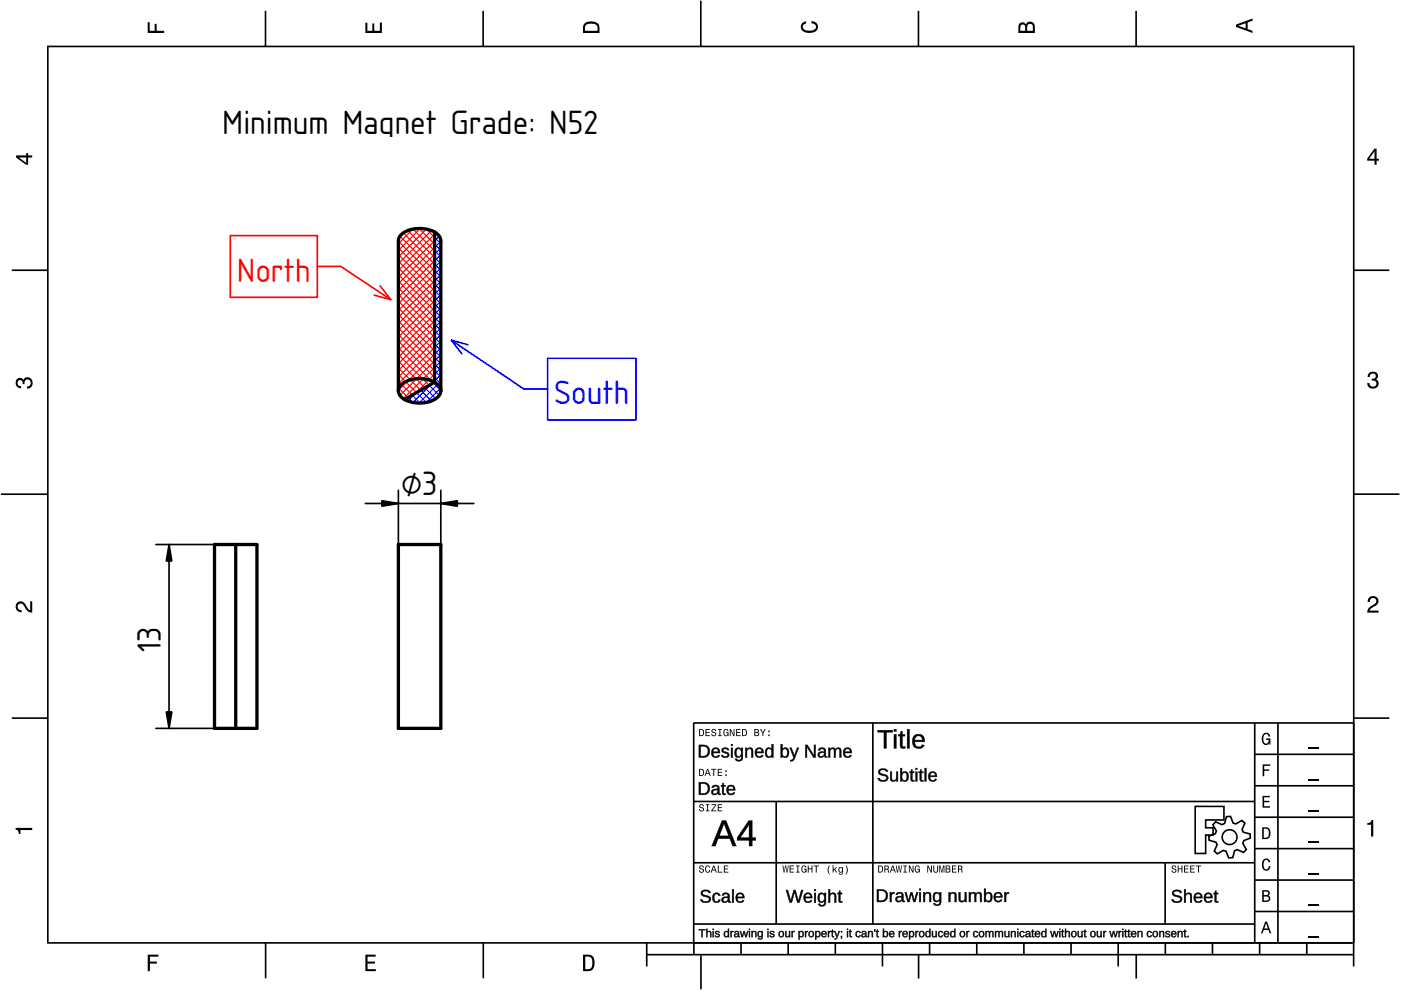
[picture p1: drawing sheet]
<svg xmlns="http://www.w3.org/2000/svg" width="297mm" height="210mm" viewBox="0 0 297 210" stroke-linecap="round" stroke-linejoin="round" font-family="sans-serif">
<defs><g id="words">
<g font-size="6.7">
<text x="47.1" y="28.5">Minimum Magnet Grade: N52</text>
<text x="85.1" y="105">⌀3</text>
<text x="34.1" y="138.3" transform="rotate(-90 34.1 138.3)">13</text>
</g>
<text font-size="6.7" fill="#f00" x="50.2" y="59.7">North</text>
<text font-size="6.7" fill="#00f" x="117.5" y="85.8">South</text>
</g></defs>
<g fill="none" stroke="#000" stroke-width=".35">
<path d="M10.1 9.9h277M10.1 9.7v190.1M56.3 2.3v7.5M102.4 2.3v7.5M148.6 .1v9.8M194.7 2.3v7.5M240.9 2.3v7.5M287 9.7v195.2M2.5 57.3h7.5M287.1 57.3h7.5M.2 104.8h10M287 104.8h9.7"/>
<path d="M2.5 152.3h7.5M147 153.3h140.1M147.1 153.3v46.7M185.1 153.2v42.8M266 159.9h21M266 153.3v46.7M270.9 153.3v46.7M287.1 152.3h7.5M147 169.9h119M164.6 169.9v26M266 179.9h21M266 173.3h21"/>
<path d="M266 166.6h21M10 199.9h277.1M56.3 199.9v7.5M102.5 199.9v7.5M137.1 199.9v5M147 195.9h119M147 182.9h119M147.1 199.9v2.5M157.1 199.9v2.5M167.1 199.9v2.5M177.1 199.9v2.5M187.1 199.9v5"/>
<path d="M197.1 199.9v2.5M207.1 199.9v2.5M217.1 199.9v2.5M227.1 199.9v2.5M237.1 199.9v5M247 182.9v13M247.1 199.9v2.5M257.1 199.9v2.5M266 193.3h21M266 186.6h21M267.1 199.9v2.5M277.1 199.9v2.5"/>
<path d="M137.1 202.4h150M148.6 202.6v7.2M194.8 202.4v5.1M240.9 202.4v5.1"/>
</g>
<g fill="#000">
<path d="M31.3 4.7h.4v1.8h1.1v-1.4h.4v1.4h1.6v.5h-3.5z" fill-rule="evenodd"/>
<path d="M77.5 4.8h.4v1.7h1v-1.5h.5v1.5h1.1v-1.7h.5v2.2h-3.5z" fill-rule="evenodd"/>
<path d="M124 4.9a2.19 2.19 0 0 0-.4 2.1h3.5v-1.2a1.42 1.42 0 0 0-1.7-1.3zM124.3 5.2a2.14 2.14 0 0 1 2.3 .3l.1 1h-2.7l.1-1z" fill-rule="evenodd"/>
<path d="M170.1 4.9l.8-.4v.5a.7 .7 0 0 0-.7 .5 .7 .7 0 0 0 .3 .8 1.69 1.69 0 0 0 2.5-.6 .9 .9 0 0 0-.9-.8v-.5a1.24 1.24 0 0 1 1.3 1.1 1.24 1.24 0 0 1-1 1.4 2.22 2.22 0 0 1-2.5-.7l-.1-.5z" fill-rule="evenodd"/>
<path d="M216.1 5l-.2 .8v1.2h3.5v-1.3a.98 .98 0 0 0-.7-1.1 .98 .98 0 0 0-1.2 .6 .84 .84 0 0 0-1.4-.2zM216.4 5.3a.54 .54 0 0 1 .7-.1 .54 .54 0 0 1 .3 .6v.7h-1.1zM217.9 5.2a.62 .62 0 0 1 .7-.1 .62 .62 0 0 1 .4 .6v.8h-1.2z" fill-rule="evenodd"/>
<path d="M262.1 5.2v.5l3.5 1.3v-.5l-1.1-.3v-1.4l1.1-.4v-.5zM262.6 5.5l1.5-.6v1.1z" fill-rule="evenodd"/>
<path d="M3.4 32.9v.5l2.1 1.5h.5v-1.5h.8v-.5h-.8v-.5h-.4v.5zM4 33.4h1.6v1.1z" fill-rule="evenodd"/>
<path d="M291.4 31.5l-1.5 2.1v.5h1.5v.8h.5v-.8h.5v-.4h-.5v-2.2zM291.4 32.1v1.6h-1.1z" fill-rule="evenodd"/>
<path d="M3.6 80.4a.86 .86 0 0 1 1.4 .1 1.06 1.06 0 0 1 1.2-.5 1.06 1.06 0 0 1 .7 1.2 1.1 1.1 0 0 1-1.2 1.2v-.5a.71 .71 0 0 0 .8-.9 .71 .71 0 0 0-1.3-.1v.6h-.4a.61 .61 0 0 0-.3-.8 .61 .61 0 0 0-.8 .2 .61 .61 0 0 0 .2 .8l.6 .2v.4a1.15 1.15 0 0 1-1.2-.6 1.15 1.15 0 0 1 .3-1.3z" fill-rule="evenodd"/>
<path d="M290.3 79.1a1.08 1.08 0 0 1 1.3-.2 1.08 1.08 0 0 1 .5 1.3l-.4 .2a1.06 1.06 0 0 1 .6 1.3 1.06 1.06 0 0 1-1.2 .7 1.1 1.1 0 0 1-1.2-1.2h.4a.71 .71 0 0 0 1 .8 .71 .71 0 0 0 .1-1.3h-.6v-.4a.61 .61 0 0 0 .8-.3 .61 .61 0 0 0-.2-.8 .61 .61 0 0 0-.8 .2l-.2 .5h-.4z" fill-rule="evenodd"/>
<path d="M3.6 127.8a1.22 1.22 0 0 1 2 .7l.4 .6 .4 .3v-1.9h.4v2.4a1.8 1.8 0 0 1-1.7-1.4 .71 .71 0 0 0-.9-.5 .71 .71 0 0 0-.5 .8 .71 .71 0 0 0 .9 .6v.4a1.18 1.18 0 0 1-1.2-.6 1.18 1.18 0 0 1 .2-1.4z" fill-rule="evenodd"/>
<path d="M290.3 126.7a1.18 1.18 0 0 1 1.9 .3 1.18 1.18 0 0 1-1 1.7l-.5 .3-.3 .5h1.9v.4h-2.4a1.8 1.8 0 0 1 1.4-1.7 .71 .71 0 0 0 .5-.9 .71 .71 0 0 0-.9-.5 .71 .71 0 0 0-.5 .8h-.4z" fill-rule="evenodd"/>
<path d="M148.2 154.6v1.5h.5a.77 .77 0 0 0 .6-.8 .77 .77 0 0 0-.6-.7zM148.4 154.8a.58 .58 0 0 1 .7 .5 .58 .58 0 0 1-.7 .6zM149.6 154.6v1.5h.9v-.2h-.7v-.5h.6v-.2h-.6v-.4h.7v-.2zM151 154.7a.53 .53 0 0 0 0 .6 .53 .53 0 0 0 .6 .2 .32 .32 0 0 1-.3 .5 .32 .32 0 0 1-.3-.4h-.2a.5 .5 0 0 0 .7 .5 .5 .5 0 0 0 .1-.8l-.4-.1a.28 .28 0 0 1-.1-.4 .28 .28 0 0 1 .4-.1 .28 .28 0 0 1 .1 .3h.2a.51 .51 0 0 0-.3-.4 .51 .51 0 0 0-.5 .1zM152.3 154.6v.2h.2v1.1h-.2v.2h.7v-.2h-.3v-1.1h.3v-.2zM153.5 154.7a.81 .81 0 0 0 .5 1.4l.3-.2 .2 .2v-.8h-.6v.1h.4l-.2 .5a.6 .6 0 0 1-.5-.6 .6 .6 0 0 1 .4-.6l.2 .3h.3l-.2-.3a.53 .53 0 0 0-.8 0zM154.7 154.6v1.5h.2v-1.3l.6 1.3h.2v-1.5h-.2v1.2l-.5-1.2zM156.1 154.6v1.5h.9v-.2h-.7v-.5h.6v-.2h-.6v-.4h.7v-.2zM157.3 154.6v1.5h.5a.77 .77 0 0 0 .6-.8 .77 .77 0 0 0-.6-.7zM157.5 154.8a.57 .57 0 0 1 .7 .5 .57 .57 0 0 1-.7 .6zM159.9 154.6v1.5h.6a.42 .42 0 0 0 .5-.3 .42 .42 0 0 0-.3-.5l.2-.2-.1-.4zM160.1 154.8h.3a.23 .23 0 0 1 .3 .2 .23 .23 0 0 1-.3 .2h-.3zM160.1 155.4h.4a.26 .26 0 0 1 .3 .2 .26 .26 0 0 1-.3 .3h-.4zM161.1 154.6l.5 .9v.6h.2v-.6l.5-.9h-.2l-.4 .7-.3-.7zM162.9 155.8v.3h.3v-.3zM162.9 154.9v.3h.3v-.3z" fill-rule="evenodd"/>
<path d="M267.8 155.7a.85 .85 0 0 1 .9-.3 .85 .85 0 0 1 .6 .8h-.3l-.1-.3a.49 .49 0 0 0-.4-.3 .49 .49 0 0 0-.5 .3 1.2 1.2 0 0 0 .4 1.8 .66 .66 0 0 0 .6-.8h-.6v-.3h.9v1.3h-.1l-.1-.3-.3 .3a.85 .85 0 0 1-1.2-.7v-1.1z" fill-rule="evenodd"/>
<path d="M3.3 175.5h3.5v.5h-2.5v.8h-.3a.77 .77 0 0 0-.7-.9z" fill-rule="evenodd"/>
<path d="M148.4 170.6a.53 .53 0 0 0 0 .6 .53 .53 0 0 0 .6 .2 .32 .32 0 0 1-.3 .5 .32 .32 0 0 1-.3-.4h-.2a.5 .5 0 0 0 .7 .6 .5 .5 0 0 0 .1-.9l-.4-.1a.28 .28 0 0 1-.1-.4 .28 .28 0 0 1 .4-.1 .28 .28 0 0 1 .1 .4h.2a.51 .51 0 0 0-.3-.5 .51 .51 0 0 0-.5 .1zM149.7 170.5v.2h.2v1.1h-.2v.2h.7v-.2h-.3v-1.1h.3v-.2zM150.8 170.5v.2h.8l-.8 1.3h1.1v-.2h-.9l.9-1.3zM152.2 170.5v1.5h.9v-.2h-.7v-.5h.6v-.1h-.6v-.5h.7v-.2z" fill-rule="evenodd"/>
<path d="M148.2 163v1.5h.5a.77 .77 0 0 0 .6-.7 .77 .77 0 0 0-.6-.8zM148.4 163.2a.58 .58 0 0 1 .7 .6 .58 .58 0 0 1-.7 .5zM149.9 163l-.5 1.5h.2l.1-.4h.6l.2 .4h.2l-.6-1.5zM150 163.2l.3 .7h-.5zM150.8 163v.2h.4v1.3h.2v-1.3h.5v-.2zM152.2 163v1.5h.9v-.2h-.7v-.5h.6v-.2h-.6v-.4h.7v-.2zM153.8 164.2v.3h.3v-.3zM153.8 163.4v.3h.3v-.3z" fill-rule="evenodd"/>
<path d="M267.7 168.7h1.5v.3h-1.2v.8h1.1v.3h-1.1v.8h1.3v.3h-1.6z" fill-rule="evenodd"/>
<path d="M267.7 162.1h1.6v.3h-1.3v.7h1.1v.3h-1.1v1.2h-.3z" fill-rule="evenodd"/>
<path d="M267.6 175.4v2.5h.8a1.37 1.37 0 0 0 .7-2.2 1.56 1.56 0 0 0-1.5-.3zM267.9 175.7a.98 .98 0 0 1 1.2 .7 .98 .98 0 0 1-.7 1.2h-.5z" fill-rule="evenodd"/>
<path d="M289.9 174.5a.77 .77 0 0 0 .9-.7h.4v3.6h-.5v-2.5h-.8z" fill-rule="evenodd"/>
<path d="M148.4 183.6a.53 .53 0 0 0 0 .6 .53 .53 0 0 0 .6 .2 .32 .32 0 0 1-.3 .5 .32 .32 0 0 1-.3-.4h-.2a.5 .5 0 0 0 .7 .6 .5 .5 0 0 0 .1-.9l-.4-.1a.28 .28 0 0 1-.1-.4 .28 .28 0 0 1 .4-.1 .28 .28 0 0 1 .1 .4h.2a.51 .51 0 0 0-.3-.5 .51 .51 0 0 0-.5 .1zM149.6 183.7l-.1 .2a.67 .67 0 0 0 .1 .9 .67 .67 0 0 0 .8 .1l.2-.4h-.2l-.2 .3a.6 .6 0 0 1-.5-.5 .6 .6 0 0 1 .5-.6l.2 .3h.2l-.2-.4a.5 .5 0 0 0-.8 .1zM151.2 183.5l-.5 1.5h.2l.1-.4h.6l.2 .4h.2l-.6-1.5zM151.3 183.7l.3 .7h-.5zM152.2 183.5v1.5h1v-.2h-.8v-1.3zM153.5 183.5v1.5h.9v-.2h-.7v-.5h.6v-.2h-.6v-.4h.7v-.2z" fill-rule="evenodd"/>
<path d="M165.9 183.5l.2 1.5h.2l.3-1.3 .2 1.3h.2l.2-1.5h-.1l-.2 1.3-.2-1.3h-.2l-.2 1.3-.2-1.3zM167.4 183.5v1.5h1v-.2h-.8v-.5h.7v-.2h-.7v-.4h.7v-.2zM168.8 183.5v.2h.3v1.1h-.3v.2h.7v-.2h-.2v-1.1h.2v-.2zM170 183.7a.82 .82 0 0 0 .6 1.3l.3-.2 .1 .2v-.8h-.5v.2h.3l-.2 .4a.6 .6 0 0 1-.5-.5 .6 .6 0 0 1 .5-.6l.2 .3h.2l-.2-.4a.53 .53 0 0 0-.8 .1zM171.3 183.5v1.5h.2v-.7h.6v.7h.2v-1.5h-.2v.6h-.6v-.6zM172.5 183.5v.2h.5v1.3h.2v-1.3h.4v-.2zM175.8 183.5a1.35 1.35 0 0 0 .2 1.9 1.84 1.84 0 0 1 0-1.9zM176.5 183.5v1.5h.2v-.4l.2-.2 .4 .6h.2l-.4-.7 .4-.5h-.2l-.6 .6v-.9zM177.9 184a.59 .59 0 0 0-.2 .7 .59 .59 0 0 0 .7 .3l.1-.2a.31 .31 0 0 1-.1 .5 .31 .31 0 0 1-.4-.2h-.2a.47 .47 0 0 0 .5 .4 .47 .47 0 0 0 .4-.5v-1.2h-.2v.2l-.3-.2zM178 184.1l.1-.1a.42 .42 0 0 1 .4 .4 .42 .42 0 0 1-.4 .5l-.1-.3zM179.3 183.5a1.85 1.85 0 0 1 0 1.9 1.22 1.22 0 0 0 0-1.9z" fill-rule="evenodd"/>
<path d="M186.2 183.5v1.5h.5a.77 .77 0 0 0 .6-.7 .77 .77 0 0 0-.6-.8zM186.4 183.7a.58 .58 0 0 1 .6 .6 .58 .58 0 0 1-.6 .5zM187.5 183.5v1.5h.2v-.6a.45 .45 0 0 1 .5 .1 .45 .45 0 0 1 .1 .5h.2l-.2-.7a.42 .42 0 0 0 .1-.5 .42 .42 0 0 0-.4-.3zM187.7 183.7h.3a.26 .26 0 0 1 .3 .2 .26 .26 0 0 1-.4 .3h-.2zM189.2 183.5l-.6 1.5h.2l.2-.4h.6l.1 .4h.2l-.5-1.5zM189.3 183.7l.2 .7h-.4zM189.9 183.5l.3 1.5h.2l.2-1.3 .2 1.3h.2l.3-1.5h-.2l-.2 1.3-.2-1.3h-.2l-.2 1.3-.2-1.3zM191.5 183.5v.2h.3v1.1h-.3v.2h.8v-.2h-.3v-1.1h.3v-.2zM192.7 183.5v1.5h.2v-1.2l.6 1.2h.2v-1.5h-.2v1.2l-.6-1.2zM194.1 183.7a.81 .81 0 0 0 .5 1.3l.3-.2 .1 .2v-.8h-.5v.2h.3l-.2 .4a.6 .6 0 0 1-.5-.5 .6 .6 0 0 1 .5-.6l.2 .3h.2l-.2-.4a.53 .53 0 0 0-.7 .1zM196.6 183.5v1.5h.2v-1.2l.6 1.2h.2v-1.5h-.2v1.2l-.6-1.2zM197.9 183.5v.9a.52 .52 0 0 0 .5 .6 .52 .52 0 0 0 .5-.6v-.9h-.2v.9a.33 .33 0 0 1-.3 .5 .33 .33 0 0 1-.3-.5v-.9zM199.2 183.5v1.5h.1v-1.4l.3 1.4h.2l.3-1.4v1.4h.1v-1.5h-.2l-.3 1.3-.3-1.3zM200.5 183.5v1.5h.6a.42 .42 0 0 0 .4-.3 .42 .42 0 0 0-.2-.5l.2-.2-.1-.4zM200.7 183.7h.3a.23 .23 0 0 1 .3 .2 .23 .23 0 0 1-.3 .2h-.3zM200.7 184.3h.3a.26 .26 0 0 1 .3 .3 .26 .26 0 0 1-.3 .2h-.3zM201.8 183.5v1.5h1v-.2h-.8v-.5h.7v-.2h-.7v-.4h.8v-.2zM203.1 183.5v1.5h.2v-.6a.45 .45 0 0 1 .5 .1 .45 .45 0 0 1 .1 .5h.2l-.2-.7a.42 .42 0 0 0 .1-.5 .42 .42 0 0 0-.4-.3zM203.3 183.7h.3a.26 .26 0 0 1 .3 .2 .26 .26 0 0 1-.4 .3h-.2z" fill-rule="evenodd"/>
<path d="M248.5 183.6a.53 .53 0 0 0 0 .6 .53 .53 0 0 0 .6 .2 .32 .32 0 0 1-.2 .5 .32 .32 0 0 1-.3-.4h-.2a.5 .5 0 0 0 .6 .6 .5 .5 0 0 0 .2-.9l-.4-.1a.28 .28 0 0 1-.1-.4 .28 .28 0 0 1 .3-.1 .28 .28 0 0 1 .2 .4h.2a.51 .51 0 0 0-.3-.5 .51 .51 0 0 0-.6 .1zM249.7 183.5v1.5h.2v-.7h.6v.7h.2v-1.5h-.2v.6h-.6v-.6zM251 183.5v1.5h1v-.2h-.8v-.5h.7v-.2h-.7v-.4h.8v-.2zM252.3 183.5v1.5h1v-.2h-.8v-.5h.7v-.2h-.7v-.4h.8v-.2zM253.5 183.5v.2h.5v1.3h.2v-1.3h.5v-.2z" fill-rule="evenodd"/>
<path d="M268.3 195.4l-1 2.5h.4l.2-.7h1l.3 .7h.3l-.9-2.5zM268.4 195.8l.4 1.1h-.7z" fill-rule="evenodd"/>
<path d="M267.6 188.7v2.5h1a.7 .7 0 0 0 .7-.5 .7 .7 0 0 0-.4-.8 .61 .61 0 0 0 .3-.8 .61 .61 0 0 0-.7-.4zM267.9 189h.6a.38 .38 0 0 1 .4 .4 .38 .38 0 0 1-.5 .4h-.5zM267.9 190.1h.6a.44 .44 0 0 1 .5 .4 .44 .44 0 0 1-.5 .4h-.6z" fill-rule="evenodd"/>
<path d="M267.8 182.3a.85 .85 0 0 1 .9-.3 .85 .85 0 0 1 .6 .8h-.3l-.1-.2a.47 .47 0 0 0-.4-.3 .47 .47 0 0 0-.4 .3 1.21 1.21 0 0 0 .4 1.7 .64 .64 0 0 0 .5-.7h.4a.89 .89 0 0 1-.8 1 .89 .89 0 0 1-1-.7v-1.1z" fill-rule="evenodd"/>
<path d="M31.3 202.4h2.3v.4h-1.8v1.1h1.5v.4h-1.5v1.6h-.5z" fill-rule="evenodd"/>
<path d="M77.5 202.4h2.1v.4h-1.7v1.1h1.6v.4h-1.6v1.2h1.8v.4h-2.2z" fill-rule="evenodd"/>
<path d="M123.6 202.4v3.5h1.2a1.42 1.42 0 0 0 1.3-1.7 1.38 1.38 0 0 0-1.3-1.8zM124.1 202.8l1 .1a1.89 1.89 0 0 1 0 2.5l-1 .1z" fill-rule="evenodd"/>
</g>
<path d="M277.3 158.6h2.2M277.3 178.6h2.2M277.3 172h2.2M277.3 165.3h2.2M277.3 198.6h2.2M277.3 192h2.2M277.3 185.3h2.2" fill="none" stroke="#000" stroke-width=".25"/>
<g fill="#000">
<path d="M148.2 157.9h.9a1.33 1.33 0 0 1 1.4 1.3 1.33 1.33 0 0 1-1.3 1.4h-1zM148.5 158.2v2.1h.6a1.04 1.04 0 0 0 1-1.1 1.04 1.04 0 0 0-1-1zM151.1 158.8a.93 .93 0 0 1 1.1-.2 .93 .93 0 0 1 .4 1.1h-1.4a.59 .59 0 0 0 .3 .7 .59 .59 0 0 0 .8-.3l.3 .1a1 1 0 0 1-1.4 .3 1 1 0 0 1-.3-1.4zM151.4 158.9l-.2 .5h1.1a.55 .55 0 0 0-.3-.6 .55 .55 0 0 0-.6 .1zM153.2 158.7a.93 .93 0 0 1 1.4 .3l-.3 .1-.3-.3a.42 .42 0 0 0-.4 0 .42 .42 0 0 0-.2 .4l.1 .1a.91 .91 0 0 1 1 1 .98 .98 0 0 1-1.6-.2h.3a.51 .51 0 0 0 .6 .4 .51 .51 0 0 0 .4-.6l-.5-.2a.59 .59 0 0 1-.6-.4 .59 .59 0 0 1 .1-.6zM155 157.8h.3v.3h-.3zM155 158.6h.3v2h-.3zM156 158.7a.73 .73 0 0 1 1.2 .2v-.3h.3v1.9a.86 .86 0 0 1-.7 .9 .86 .86 0 0 1-.9-.5h.3a.51 .51 0 0 0 .6 .2 .51 .51 0 0 0 .4-.5v-.4a.77 .77 0 0 1-1 .3 .77 .77 0 0 1-.4-.9zM156.3 158.9l-.2 .3a.73 .73 0 0 0 .6 1.2 .83 .83 0 0 0 .5-.9 .83 .83 0 0 0-.7-.7zM158 158.6h.3v.3a.69 .69 0 0 1 .8-.4 .69 .69 0 0 1 .6 .7v1.4h-.4v-1.3a.49 .49 0 0 0-.5-.5 .49 .49 0 0 0-.4 .6v1.2h-.4zM160.3 158.8a.93 .93 0 0 1 1.1-.2 .93 .93 0 0 1 .5 1.1h-1.5a.59 .59 0 0 0 .4 .7 .59 .59 0 0 0 .7-.3l.3 .1a1 1 0 0 1-1.4 .3 1 1 0 0 1-.3-1.4zM160.6 158.9l-.2 .5h1.1a.55 .55 0 0 0-.2-.6 .55 .55 0 0 0-.7 .1zM162.4 158.8a.73 .73 0 0 1 1.2 .1v-1.1h.3l.1 2.8h-.4v-.3a.78 .78 0 0 1-1 .3 .78 .78 0 0 1-.4-1zM162.8 158.9l-.2 .3a.75 .75 0 0 0 .6 1.2 .9 .9 0 0 0-.1-1.6zM165.5 157.8h.4v1.1a.78 .78 0 0 1 1-.3 .78 .78 0 0 1 .4 1 .83 .83 0 0 1-1 1l-.4-.3v.3h-.4zM166.1 158.9l-.2 .3a.74 .74 0 0 0 .6 1.2 1.04 1.04 0 0 0 .1-1.6zM167.4 158.6h.4l.6 1.6 .6-1.6h.4l-.8 2a.82 .82 0 0 1-1 .8v-.3a.57 .57 0 0 0 .7-.5zM170.8 157.9h.4l1.4 2.3v-2.3h.3v2.7h-.4l-1.4-2.3v2.3h-.3zM173.6 158.8a.88 .88 0 0 1 1.5 .4v1l.3 .2v.2h-.5l-.2-.4a.69 .69 0 0 1-.8 .5 .69 .69 0 0 1-.5-.9 .69 .69 0 0 1 .9-.4h.4a.47 .47 0 0 0-.3-.6 .47 .47 0 0 0-.6 .3h-.3zM173.9 159.7a.44 .44 0 0 0 .1 .7 .44 .44 0 0 0 .6-.3l.1-.5zM175.6 158.6h.4v.3l.1-.2a.63 .63 0 0 1 1 .2 .63 .63 0 0 1 .8-.4 .63 .63 0 0 1 .4 .7v1.4h-.3v-1.3a.45 .45 0 0 0-.5-.5 .45 .45 0 0 0-.3 .6v1.2h-.4v-1.3a.45 .45 0 0 0-.5-.5 .45 .45 0 0 0-.3 .6v1.2h-.3zM179 158.8a.93 .93 0 0 1 1.1-.2 .93 .93 0 0 1 .5 1.1h-1.5a.59 .59 0 0 0 .4 .7 .59 .59 0 0 0 .7-.3l.3 .1a1 1 0 0 1-1.4 .3 1 1 0 0 1-.3-1.4zM179.3 158.9l-.2 .5h1.1a.55 .55 0 0 0-.3-.6 .55 .55 0 0 0-.6 .1z"/>
<path d="M148.1 157.9h1a1.38 1.38 0 0 1 1.4 1.3 1.38 1.38 0 0 1-1.3 1.4h-1.1zM148.2 157.9v2.7h1a1.29 1.29 0 0 0 1.2-1.4 1.29 1.29 0 0 0-1.3-1.2zM148.5 158.2v2.1h.6a1 1 0 0 0 1-1.1 1 1 0 0 0-1-.9zM148.5 158.2a1.27 1.27 0 0 1 1.6 .7 1.09 1.09 0 0 1-1 1.5h-.6zM151.1 158.7a.95 .95 0 0 1 1.1-.1 .95 .95 0 0 1 .4 1.1h-1.4a.57 .57 0 0 0 .4 .6 .57 .57 0 0 0 .7-.3l.3 .1a1.04 1.04 0 0 1-1.4 .4 1.04 1.04 0 0 1-.3-1.4zM151.1 158.8a1.03 1.03 0 0 0-.1 1.4 1.03 1.03 0 0 0 1.3 .2l.3-.2-.3-.1a.62 .62 0 0 1-.8 .3 .62 .62 0 0 1-.3-.8l1.4 .1a.88 .88 0 0 0-.4-1 .88 .88 0 0 0-1.1 .1zM151.4 158.9l-.2 .5h1a.51 .51 0 0 0-.2-.5 .51 .51 0 0 0-.6 0zM151.4 158.9a.57 .57 0 0 1 .6-.1 .57 .57 0 0 1 .3 .6h-1.2zM153.2 158.6a.91 .91 0 0 1 1.4 .5h-.3a.46 .46 0 0 0-.5-.3 .46 .46 0 0 0-.4 .4l.2 .1a.85 .85 0 0 1 .9 1.1 1.01 1.01 0 0 1-1.6-.3l.3-.1a.54 .54 0 0 0 .5 .4 .54 .54 0 0 0 .5-.4l-.5-.3a.63 .63 0 0 1-.7-.3 .63 .63 0 0 1 .2-.8zM153.2 158.7a.59 .59 0 0 0 0 .7 .59 .59 0 0 0 .6 .3 .4 .4 0 0 1 .5 .4 .4 .4 0 0 1-.5 .3l-.4-.1-.2-.2h-.3a.91 .91 0 0 0 .9 .5 .91 .91 0 0 0 .8-.6l-.2-.3-.6-.3a.35 .35 0 0 1-.5-.2 .35 .35 0 0 1 .3-.4h.5l.2 .3 .3-.1a.91 .91 0 0 0-1.4-.3zM155 157.8h.4v.4h-.4zM155 157.8v.3h.3v-.3zM155 158.5h.4v2.1h-.4zM155 158.6v2h.3v-2zM156 158.7a.71 .71 0 0 1 1.2 .2v-.4h.4l-.1 2a.9 .9 0 0 1-.7 .9 .9 .9 0 0 1-1-.5l.4-.1a.46 .46 0 0 0 .6 .3 .46 .46 0 0 0 .3-.5l.1-.4a.78 .78 0 0 1-1.1 .4 .78 .78 0 0 1-.4-1zM156.1 158.7a1.26 1.26 0 0 0 .2 1.9l.5-.1 .4-.3a.81 .81 0 0 1-.3 1h-.4l-.3-.3h-.3a.81 .81 0 0 0 .9 .4 .81 .81 0 0 0 .6-.8l.1-1.9h-.3v.4a.71 .71 0 0 0-1.1-.3zM156.3 158.9l-.1 .5a.58 .58 0 0 0 0 .7 .58 .58 0 0 0 .6 .2 .76 .76 0 0 0 .4-.9 .76 .76 0 0 0-.8-.5zM156.3 158.9a.68 .68 0 0 1 .8 .1 .68 .68 0 0 1 .1 .8 .59 .59 0 0 1-.7 .6 .59 .59 0 0 1-.4-.8zM158 158.5h.4v.4a.7 .7 0 0 1 .8-.4 .7 .7 0 0 1 .5 .7v1.4h-.4v-1.3a.44 .44 0 0 0-.5-.5 .44 .44 0 0 0-.4 .6v1.2h-.4zM158 158.6v2h.4l-.1-1.2a.53 .53 0 0 1 .5-.7 .53 .53 0 0 1 .6 .6l-.1 1.3h.4l-.1-1.4a.69 .69 0 0 0-.5-.6 .69 .69 0 0 0-.8 .4v-.4zM160.3 158.7a.95 .95 0 0 1 1.2-.1 .95 .95 0 0 1 .4 1.1h-1.4a.57 .57 0 0 0 .3 .6 .57 .57 0 0 0 .7-.3l.4 .1a1.04 1.04 0 0 1-1.5 .4 1.04 1.04 0 0 1-.3-1.4zM160.4 158.8a1.03 1.03 0 0 0-.2 1.4 1.03 1.03 0 0 0 1.4 .2l.2-.2-.2-.1a.62 .62 0 0 1-.8 .3 .62 .62 0 0 1-.4-.8l1.4 .1a.88 .88 0 0 0-.4-1 .88 .88 0 0 0-1 .1zM160.7 158.9l-.3 .5h1.1a.51 .51 0 0 0-.3-.5 .51 .51 0 0 0-.5 0zM160.6 158.9a.57 .57 0 0 1 .7-.1 .57 .57 0 0 1 .2 .6h-1.1zM162.4 158.8a.71 .71 0 0 1 1.2 .1v-1.1h.4v2.8h-.4v-.3a.72 .72 0 0 1-.7 .4 .72 .72 0 0 1-.6-.5l-.1-.6zM162.4 158.8l-.1 .8a.77 .77 0 0 0 .4 .9 .77 .77 0 0 0 1-.3l-.1 .4h.4l-.1-2.8h-.3v1.1a.73 .73 0 0 0-1.2-.1zM162.8 158.9l-.2 .5a.6 .6 0 0 0 0 .7 .6 .6 0 0 0 .7 .2 .77 .77 0 0 0 .3-.9 .77 .77 0 0 0-.7-.5zM162.7 158.8a.67 .67 0 0 1 .9 .1 .67 .67 0 0 1 0 .9 .59 .59 0 0 1-.6 .6 .59 .59 0 0 1-.5-.8zM165.5 157.8h.4v1.1a.72 .72 0 0 1 .7-.4 .72 .72 0 0 1 .6 .5l.1 .2a.96 .96 0 0 1-.1 1.1 .96 .96 0 0 1-1.1 .3l-.2-.3v.3h-.4zM165.5 157.8v2.8h.4v-.4a.7 .7 0 0 0 .7 .4 .7 .7 0 0 0 .6-.6v-.4a.77 .77 0 0 0-.4-1 .77 .77 0 0 0-1 .3l.1-1.1zM166.1 158.9l-.1 .3a.7 .7 0 0 0 .5 1.1 1.01 1.01 0 0 0 0-1.5zM166.1 158.8a.59 .59 0 0 1 .7 .1 .59 .59 0 0 1 .2 .7 .61 .61 0 0 1-.6 .8 .61 .61 0 0 1-.6-.8zM167.4 158.5h.4l.6 1.7 .6-1.7h.4l-.8 2.1a.8 .8 0 0 1-1.1 .8l.1-.3a.53 .53 0 0 0 .6-.5zM167.4 158.6l.8 2.1a.47 .47 0 0 1-.6 .4v.3h.1a.81 .81 0 0 0 .8-.8l.9-2h-.4l-.6 1.8-.6-1.8zM170.7 157.9h.5l1.4 2.3-.1-2.3h.5v2.7h-.5l-1.4-2.3v2.3h-.4zM170.8 157.9v2.7h.3l-.1-2.4 1.5 2.4h.4v-2.7h-.3v2.3l-1.4-2.3zM173.6 158.7a.92 .92 0 0 1 1.5 .5v1l.3 .1v.3h-.5l-.2-.4a.73 .73 0 0 1-.9 .5 .73 .73 0 0 1-.4-.9 .73 .73 0 0 1 .9-.5l.4 .1a.44 .44 0 0 0-.3-.6 .44 .44 0 0 0-.6 .3h-.4zM173.7 158.8l-.2 .3h.3a.5 .5 0 0 1 .6-.4 .5 .5 0 0 1 .3 .7h-.4a.65 .65 0 0 0-.8 .5 .65 .65 0 0 0 .5 .8 .65 .65 0 0 0 .7-.5l.2 .3 .5 .1v-.2h-.2l-.2-.2v-1a.8 .8 0 0 0-.5-.6 .8 .8 0 0 0-.8 .2zM173.9 159.8a.4 .4 0 0 0 .2 .6 .4 .4 0 0 0 .5-.3l.1-.5zM173.8 159.7l1-.1a.59 .59 0 0 1-.3 .7 .59 .59 0 0 1-.8-.3zM175.6 158.5h.4v.4v-.2a.67 .67 0 0 1 1.2 .2h-.1a.65 .65 0 0 1 .8-.4 .65 .65 0 0 1 .5 .7v1.4h-.4v-1.3a.4 .4 0 0 0-.5-.5 .4 .4 0 0 0-.3 .6v1.2h-.4v-1.3a.4 .4 0 0 0-.5-.5 .4 .4 0 0 0-.3 .6v1.2h-.4zM175.6 158.6l.1 2h.3l-.1-1.2a.49 .49 0 0 1 .4-.7 .49 .49 0 0 1 .6 .6l-.1 1.3h.4l-.1-1.2a.49 .49 0 0 1 .4-.7 .49 .49 0 0 1 .6 .6l-.1 1.3h.3v-1.4a.63 .63 0 0 0-.5-.6 .63 .63 0 0 0-.7 .4 .65 .65 0 0 0-.6-.4 .65 .65 0 0 0-.6 .4l.1-.4zM179 158.7a.95 .95 0 0 1 1.2-.1 .95 .95 0 0 1 .4 1.1h-1.4a.57 .57 0 0 0 .3 .6 .57 .57 0 0 0 .7-.3l.4 .1a1.04 1.04 0 0 1-1.5 .4 1.04 1.04 0 0 1-.3-1.4zM179.1 158.8a1.03 1.03 0 0 0-.2 1.4 1.03 1.03 0 0 0 1.4 .2l.2-.2-.2-.1a.62 .62 0 0 1-.8 .3 .62 .62 0 0 1-.4-.8l1.4 .1a.88 .88 0 0 0-.4-1 .88 .88 0 0 0-1 .1zM179.4 158.9l-.3 .5h1.1a.51 .51 0 0 0-.3-.5 .51 .51 0 0 0-.5 0zM179.3 158.9a.57 .57 0 0 1 .7-.1 .57 .57 0 0 1 .2 .6h-1.1z"/>
<path d="M186.1 154.8h3.2v.4h-1.4v3.5h-.5v-3.5h-1.3zM189.5 154.6h.5v.5h-.5zM189.5 155.7h.5v3h-.5zM191 155.1h.3v.6h.6v.4h-.6v1.8a.4 .4 0 0 0 .6 .4v.3a.75 .75 0 0 1-1.1-.6v-1.9h-.3v-.4h.4zM192.3 154.6h.5v4.1h-.5zM193.8 156a1.34 1.34 0 0 1 1.6-.2 1.34 1.34 0 0 1 .6 1.5h-2.1a.86 .86 0 0 0 .6 1 .86 .86 0 0 0 1-.4l.5 .1a1.42 1.42 0 0 1-1.9 .5 1.42 1.42 0 0 1-.6-1.8zM194.2 156.2l-.2 .7h1.5a.8 .8 0 0 0-.4-.8 .8 .8 0 0 0-.9 .1z"/>
<path d="M186.1 154.8h3.2v.5l-1.4-.1 .1 3.5h-.6v-3.5l-1.3 .1zM186.1 154.8v.4h1.4l-.1 3.5h.5v-3.5h1.4v-.4zM189.5 154.6h.6v.5h-.6zM189.5 154.6v.5h.5v-.5zM189.5 155.7h.6v3h-.6zM189.5 155.7v3h.5v-3zM191 155h.4l-.1 .7h.6v.4h-.6l.1 1.8a.38 .38 0 0 0 .6 .3v.5a.84 .84 0 0 1-1.2-.7v-1.9h-.4v-.4h.5zM191 155.1l-.1 .7-.4-.1v.4l.4-.1v2a.7 .7 0 0 0 1 .6v-.3a.45 .45 0 0 1-.6-.4v-1.9l.6 .1v-.4l-.6 .1v-.7zM192.3 154.6h.6v4.1h-.6zM192.3 154.6v4.1h.5v-4.1zM193.8 156a1.36 1.36 0 0 1 1.7-.2 1.36 1.36 0 0 1 .5 1.5h-2a.83 .83 0 0 0 .5 1 .83 .83 0 0 0 1.1-.5l.4 .2a1.14 1.14 0 0 1-1.5 .7 1.75 1.75 0 0 1-.7-2.7zM193.9 156a1.8 1.8 0 0 0 .3 2.6 1.36 1.36 0 0 0 1.8-.6l-.5-.1a.77 .77 0 0 1-1.1 .4 .99 .99 0 0 1-.5-1.1l2.1 .1a1.3 1.3 0 0 0-.6-1.5 1.3 1.3 0 0 0-1.5 .2zM194.3 156.2l-.3 .7h1.5a.76 .76 0 0 0-.4-.7 .76 .76 0 0 0-.8 0zM194.2 156.2a.81 .81 0 0 1 1-.1 .81 .81 0 0 1 .3 .9h-1.6z"/>
<path d="M148.2 165.9h.9a1.33 1.33 0 0 1 1.4 1.2 1.33 1.33 0 0 1-1.3 1.4h-1zM148.5 166.1v2.1h.6a1.04 1.04 0 0 0 1-1.1 1.04 1.04 0 0 0-1-1zM151.1 166.7a.88 .88 0 0 1 1.4 .4v1l.3 .2v.2h-.5l-.1-.4a.69 .69 0 0 1-.9 .5 .69 .69 0 0 1-.4-.9 .69 .69 0 0 1 .8-.4h.5a.47 .47 0 0 0-.4-.6 .47 .47 0 0 0-.5 .3h-.4zM151.3 167.7a.44 .44 0 0 0 .2 .6 .44 .44 0 0 0 .6-.3l.1-.5zM153.2 166h.2v.5h.4v.2h-.4l.1 1.4 .4 .2-.1 .2h-.5l-.1-.2-.1-1.6h-.2v-.2h.2zM154.3 166.7a.93 .93 0 0 1 1.1-.2 .93 .93 0 0 1 .5 1.1h-1.5a.59 .59 0 0 0 .4 .7 .59 .59 0 0 0 .7-.3l.3 .1a1 1 0 0 1-1.4 .3 1 1 0 0 1-.3-1.4zM154.6 166.8l-.2 .5h1.1a.55 .55 0 0 0-.3-.6 .55 .55 0 0 0-.6 .1z"/>
<path d="M148.1 165.8h1a1.38 1.38 0 0 1 1.4 1.3 1.38 1.38 0 0 1-1.3 1.5h-1.1zM148.2 165.9v2.6h1a1.29 1.29 0 0 0 1.2-1.4 1.29 1.29 0 0 0-1.3-1.2zM148.5 166.1v2.1h.6a1 1 0 0 0 1-1.1 1 1 0 0 0-1-.9zM148.5 166.1a1.27 1.27 0 0 1 1.6 .7 1.09 1.09 0 0 1-1 1.5h-.6zM151 166.6a.92 .92 0 0 1 1.6 .5v1l.3 .1v.3h-.6l-.1-.4a.73 .73 0 0 1-.9 .5 .73 .73 0 0 1-.5-.9 .73 .73 0 0 1 .9-.5l.4 .1a.44 .44 0 0 0-.3-.5 .44 .44 0 0 0-.5 .3l-.4-.1zM151.1 166.7l-.2 .3h.3a.5 .5 0 0 1 .7-.3 .5 .5 0 0 1 .3 .6h-.5a.65 .65 0 0 0-.8 .5 .65 .65 0 0 0 .5 .8 .65 .65 0 0 0 .8-.5l.1 .3 .5 .1v-.2h-.2l-.1-.2v-1a.8 .8 0 0 0-.6-.6 .8 .8 0 0 0-.8 .2zM151.3 167.7a.4 .4 0 0 0 .2 .6 .4 .4 0 0 0 .5-.3l.2-.5zM151.3 167.6l.9-.1a.59 .59 0 0 1-.3 .7 .59 .59 0 0 1-.8-.2zM153.2 166h.3l-.1 .5 .5-.1v.4h-.5l.1 1.3 .4 .1v.3a.6 .6 0 0 1-.8-.4v-1.4l-.3 .1v-.4l.3 .1zM153.2 166v.5h-.3v.2h.3v1.6l.7 .2v-.2h-.4l-.1-.3v-1.3h.4v-.2h-.4v-.5zM154.3 166.6a.95 .95 0 0 1 1.2-.1 .95 .95 0 0 1 .4 1.1h-1.4a.57 .57 0 0 0 .3 .6 .57 .57 0 0 0 .7-.3l.4 .1a1.04 1.04 0 0 1-1.5 .5 1.04 1.04 0 0 1-.3-1.5zM154.3 166.7a1.03 1.03 0 0 0-.1 1.4 1.03 1.03 0 0 0 1.3 .3l.3-.3-.2-.1a.62 .62 0 0 1-.9 .3 .62 .62 0 0 1-.3-.8l1.4 .1a.88 .88 0 0 0-.4-1 .88 .88 0 0 0-1.1 .1zM154.6 166.8l-.2 .5h1.1a.51 .51 0 0 0-.3-.5 .51 .51 0 0 0-.6 0zM154.6 166.8a.57 .57 0 0 1 .7-.1 .57 .57 0 0 1 .2 .7h-1.1z"/>
<path d="M153.1 173.9h.9l2.2 5.5h-.9l-.6-1.6h-2.4l-.6 1.6h-.9zM153.1 174l-2.2 5.4h.8l.5-1.6h2.6l.5 1.6h.8l-2.2-5.4zM153.5 174.6l-1 2.6h2zM153.5 174.4l1.1 2.9h-2.2zM158.7 173.9h.8v3.7h.8v.6h-.8v1.2h-.7v-1.2h-2.6v-.6zM158.7 174l-2.4 3.6v.6l2.6-.1-.1 1.3h.7l-.1-1.3 .8 .1v-.6l-.8 .1 .1-3.7zM158.8 174.8l-.2 .4-1.6 2.4h1.8zM158.8 174.8l.1 2.9h-2.1z"/>
<path d="M153.1 174h.8l2.2 5.4h-.8l-.6-1.6h-2.4l-.6 1.6h-.8zM153.5 174.5l-1 2.7h2zM158.7 174h.8v3.6h.7v.6h-.7v1.2h-.7v-1.2h-2.5v-.6zM158.8 174.8l-1.9 2.8h1.9z"/>
<path d="M186.4 163.2a1.23 1.23 0 0 1 1.9 .4h-.4a.7 .7 0 0 0-.7-.4 .7 .7 0 0 0-.6 .6l.1 .1a2.17 2.17 0 0 1 1.6 .9 1.16 1.16 0 0 1-.9 1 1.16 1.16 0 0 1-1.2-.6l-.1-.2h.3a.85 .85 0 0 0 .8 .4 .85 .85 0 0 0 .8-.5 1.71 1.71 0 0 0-1.4-.6 .65 .65 0 0 1-.2-1.1zM188.7 163.6h.4v1.3a.49 .49 0 0 0 .5 .5 .49 .49 0 0 0 .4-.6v-1.2h.4v2.1h-.3v-.4a.69 .69 0 0 1-.8 .4 .69 .69 0 0 1-.6-.7zM190.9 162.9h.3v1a.78 .78 0 0 1 1-.2 .78 .78 0 0 1 .4 .9 .83 .83 0 0 1-.9 1.1l-.5-.4v.4h-.3zM191.5 163.9l-.2 .4a.74 .74 0 0 0 .6 1.1 1.04 1.04 0 0 0 0-1.5zM193.2 163.2h.2v.4h.4v.3h-.4v1.4l.4 .1v.3l-.5-.1-.2-.1v-1.6h-.2v-.3h.2zM194.1 162.9h.4v.3h-.4zM194.1 163.6h.4v2.1h-.4zM195.1 163.2h.3v.4h.3v.3h-.3v1.4l.4 .1-.1 .3-.5-.1-.1-.1-.1-1.6h-.2v-.3h.2zM196.1 162.9h.3v2.8h-.3zM197.1 163.8a.93 .93 0 0 1 1.1-.1 .93 .93 0 0 1 .4 1h-1.4a.59 .59 0 0 0 .3 .7 .59 .59 0 0 0 .8-.3l.3 .1a1 1 0 0 1-1.4 .3 1 1 0 0 1-.3-1.4zM197.4 164l-.2 .5h1.1a.55 .55 0 0 0-.3-.6 .55 .55 0 0 0-.6 .1z"/>
<path d="M186.4 163.2a1.22 1.22 0 0 1 1.9 .4l-.4 .1a.73 .73 0 0 0-1.3 0l.3 .3a1.74 1.74 0 0 1 1.4 .8 1.21 1.21 0 0 1-.9 1 1.21 1.21 0 0 1-1.3-.6l-.1-.2 .4-.1a.84 .84 0 0 0 1.5 0 1.72 1.72 0 0 0-1.3-.6 .69 .69 0 0 1-.2-1.1zM186.4 163.3a.73 .73 0 0 0 0 .8 .73 .73 0 0 0 .8 .3 .6 .6 0 0 1 .6 .2 .6 .6 0 0 1 .1 .7l-.5 .2a.69 .69 0 0 1-1-.5h-.3a1.2 1.2 0 0 0 1.1 .7 1.2 1.2 0 0 0 1.1-.8l-.2-.4-.8-.3a.54 .54 0 0 1-.6-.2 .54 .54 0 0 1 0-.7l.3-.1a.6 .6 0 0 1 .9 .4h.3a1.14 1.14 0 0 0-1.8-.3zM188.7 163.6h.4v1.3a.44 .44 0 0 0 .5 .5 .44 .44 0 0 0 .4-.6v-1.2h.4v2.1h-.4v-.4a.7 .7 0 0 1-.8 .4 .7 .7 0 0 1-.5-.7zM188.7 163.6l.1 1.4a.69 .69 0 0 0 .5 .6 .69 .69 0 0 0 .8-.3v.4h.3v-2.1h-.4l.1 1.2a.53 .53 0 0 1-.5 .7 .53 .53 0 0 1-.6-.6l.1-1.3zM190.9 162.8h.4l-.1 1.1a.72 .72 0 0 1 .7-.4 .72 .72 0 0 1 .7 .5l.1 .3a.96 .96 0 0 1-.2 1.1 .96 .96 0 0 1-1 .3l-.3-.4 .1 .4h-.5zM190.9 162.9v2.8h.3v-.4a.7 .7 0 0 0 .8 .4 .7 .7 0 0 0 .5-.6l.1-.5a.77 .77 0 0 0-.4-.9 .77 .77 0 0 0-1 .3v-1.1zM191.5 164l-.2 .3a.7 .7 0 0 0 .6 1.1 1.01 1.01 0 0 0 0-1.5zM191.4 163.9a.59 .59 0 0 1 .8 0 .59 .59 0 0 1 .1 .7 .61 .61 0 0 1-.5 .9 .61 .61 0 0 1-.6-.8zM193.2 163.1h.3l-.1 .5h.5v.3h-.5l.1 1.4h.4v.4a.6 .6 0 0 1-.9-.5l.1-1.3h-.3v-.3h.3zM193.2 163.2l-.1 .5-.2-.1v.3l.2-.1 .1 1.7 .6 .1v-.2h-.3l-.1-.2v-1.4l.4 .1v-.3l-.4 .1v-.5zM194.1 162.8h.4v.4h-.4zM194.1 162.9v.3h.4v-.3zM194.1 163.6h.4v2.1h-.4zM194.1 163.6v2.1h.4v-2.1zM195.1 163.1h.3v.5h.4v.3h-.4v1.4h.4v.4a.6 .6 0 0 1-.8-.5v-1.3h-.3v-.3h.3zM195.1 163.2v.5l-.3-.1v.3l.3-.1v1.7l.7 .1v-.2h-.3l-.2-.2v-1.4l.4 .1v-.3l-.4 .1 .1-.5zM196 162.8h.4v2.9h-.4zM196.1 162.9v2.8h.3v-2.8zM197.1 163.8a.95 .95 0 0 1 1.1-.2 .95 .95 0 0 1 .4 1.2l-1.4-.1a.57 .57 0 0 0 .4 .7 .57 .57 0 0 0 .7-.3l.3 .1a1.04 1.04 0 0 1-1.4 .4 1.04 1.04 0 0 1-.3-1.5zM197.1 163.8a1.03 1.03 0 0 0-.1 1.4 1.03 1.03 0 0 0 1.3 .3l.3-.3-.3-.1a.62 .62 0 0 1-.8 .4 .62 .62 0 0 1-.3-.8h1.4a.88 .88 0 0 0-.4-1 .88 .88 0 0 0-1.1 .1zM197.4 164l-.2 .5h1a.51 .51 0 0 0-.2-.6 .51 .51 0 0 0-.6 .1zM197.4 163.9a.57 .57 0 0 1 .6 0 .57 .57 0 0 1 .3 .6h-1.2z"/>
<path d="M148.2 197h1.3v.2h-.5v1.5h-.3v-1.5h-.5zM149.8 196.9h.2v.7a.43 .43 0 0 1 .5-.2 .43 .43 0 0 1 .3 .4v.9h-.2v-.8a.3 .3 0 0 0-.4-.3 .3 .3 0 0 0-.2 .3v.8h-.2zM151.1 196.9h.2v.2h-.2zM151.1 197.4h.2v1.3h-.2zM151.7 197.5l.6-.1 .3 .3h-.2a.24 .24 0 0 0-.4-.2 .24 .24 0 0 0 0 .4 .45 .45 0 0 1 .6 .5 .45 .45 0 0 1-.7 .3l-.3-.3 .4 .1a.26 .26 0 0 0 .4-.1 .26 .26 0 0 0-.4-.3h-.1a.33 .33 0 0 1-.3-.3 .33 .33 0 0 1 .1-.3zM153.6 197.6l.3-.2 .4 .2v-.7h.3v1.8h-.2v-.2a.49 .49 0 0 1-.7 .2 .49 .49 0 0 1-.2-.6zM153.8 197.6a.49 .49 0 0 0-.2 .6 .49 .49 0 0 0 .6 .3 .49 .49 0 0 0 .2-.6 .49 .49 0 0 0-.6-.3zM154.9 197.4h.2v.3l.1-.3h.3v.2l-.4 .2v.9h-.2zM155.8 197.5a.56 .56 0 0 1 .9 .3v.7l.2 .2h-.3l-.1-.3a.43 .43 0 0 1-.5 .3 .43 .43 0 0 1-.3-.5 .43 .43 0 0 1 .5-.3h.3a.29 .29 0 0 0-.2-.3 .29 .29 0 0 0-.4 .2l-.2-.1zM155.9 198.2a.31 .31 0 0 0 .4 .3 .31 .31 0 0 0 .2-.4zM156.9 197.4h.2l.3 1.1 .2-1.1h.3l.3 1.1 .2-1.1h.2l-.3 1.3h-.3l-.2-1.1-.3 1.1h-.3zM158.8 196.9h.2v.2h-.2zM158.8 197.4h.2v1.3h-.2zM159.3 197.4h.2v.2a.43 .43 0 0 1 .5-.2 .43 .43 0 0 1 .4 .4v.9h-.2v-.8a.31 .31 0 0 0-.4-.3 .31 .31 0 0 0-.2 .4v.7h-.3zM160.8 197.5a.46 .46 0 0 1 .7 .1v-.2h.2v1.3a.54 .54 0 0 1-.4 .5 .54 .54 0 0 1-.6-.3l.7 .1 .1-.5a.51 .51 0 0 1-.7 .1 .51 .51 0 0 1-.2-.7zM161 197.6l-.1 .3a.39 .39 0 0 0 .3 .6 .39 .39 0 0 0 .3-.6l-.2-.3zM162.7 196.9h.2v.2h-.2zM162.7 197.4h.2v1.3h-.2zM163.3 197.5l.6-.1 .3 .3h-.2a.24 .24 0 0 0-.3-.2 .24 .24 0 0 0-.1 .4 .45 .45 0 0 1 .6 .5 .45 .45 0 0 1-.7 .3l-.3-.3 .4 .1a.26 .26 0 0 0 .4-.1 .26 .26 0 0 0-.4-.3h-.1a.33 .33 0 0 1-.3-.3 .33 .33 0 0 1 .1-.3zM165.2 197.6a.62 .62 0 0 1 .9 0 .62 .62 0 0 1-.1 .9 .62 .62 0 0 1-.9-.2zM165.4 197.7l-.1 .2a.41 .41 0 0 0 .4 .7 .41 .41 0 0 0 .3-.7l-.2-.3zM166.5 197.4h.2v.8a.31 .31 0 0 0 .3 .4 .31 .31 0 0 0 .3-.4v-.8h.2v1.3h-.2v-.2a.43 .43 0 0 1-.5 .2 .43 .43 0 0 1-.3-.4zM167.8 197.4h.2l.1 .3 .1-.3h.2v.2l-.3 .2v.9h-.3zM169.3 197.4h.2v.2a.52 .52 0 0 1 .8-.1 .52 .52 0 0 1 .1 .7 .47 .47 0 0 1-.3 .5 .47 .47 0 0 1-.6-.2v.7h-.2zM169.6 197.7l-.1 .2a.4 .4 0 0 0 .1 .6 .4 .4 0 0 0 .5 0 .4 .4 0 0 0 .1-.6l-.2-.3zM170.7 197.4h.2v.3l.1-.3h.3v.2l-.4 .2v.9h-.2zM171.6 197.6a.62 .62 0 0 1 .9 0 .62 .62 0 0 1-.2 .9 .62 .62 0 0 1-.8-.2zM171.7 197.7v.2a.41 .41 0 0 0 .3 .7 .41 .41 0 0 0 .3-.7l-.2-.3zM172.8 197.4h.2v.2a.52 .52 0 0 1 .8-.1 .52 .52 0 0 1 .1 .7 .47 .47 0 0 1-.3 .5 .47 .47 0 0 1-.6-.2v.7h-.2zM173.2 197.7l-.1 .2a.4 .4 0 0 0 0 .6 .4 .4 0 0 0 .5 0 .4 .4 0 0 0 .1-.6l-.2-.3zM174.3 197.5a.58 .58 0 0 1 .7 0 .58 .58 0 0 1 .3 .6h-1l.1 .2a.36 .36 0 0 0 .3 .3 .36 .36 0 0 0 .3-.2h.2a.65 .65 0 0 1-1 .1 .65 .65 0 0 1 .1-1zM174.5 197.6l-.1 .3h.6a.35 .35 0 0 0-.1-.3 .35 .35 0 0 0-.4 0zM175.5 197.4h.2v.3l.2-.3h.2v.2l-.3 .2v.9h-.3zM176.4 197.1h.2v.3h.2v.2h-.2v.9h.2v.2l-.4-.1v-1h-.2v-.2h.2zM176.9 197.4h.2l.4 1.1 .3-1.1h.3l-.6 1.5-.3 .3h-.3v-.2h.3l.2-.3zM178.3 198.4h.2l-.1 .6h-.1l.1-.3zM178.3 197.4h.2v.3h-.2zM179.6 196.9h.2v.2h-.2zM179.6 197.4h.2v1.3h-.2zM180.2 197.1h.2v.3h.2v.2h-.2v.9h.2v.2l-.4-.1-.1-1h-.1v-.2h.2zM181.6 197.5l.6-.1 .3 .4h-.3a.35 .35 0 0 0-.5-.2 .35 .35 0 0 0-.1 .6 .31 .31 0 0 0 .3 .3 .31 .31 0 0 0 .3-.2h.3a.59 .59 0 0 1-.9 .3 .59 .59 0 0 1-.1-.9zM182.8 197.5a.56 .56 0 0 1 .9 .3v.7l.2 .2h-.3l-.1-.3a.43 .43 0 0 1-.6 .3 .43 .43 0 0 1-.2-.5 .43 .43 0 0 1 .5-.3h.3a.29 .29 0 0 0-.2-.3 .29 .29 0 0 0-.4 .2l-.2-.1zM182.9 198.2a.31 .31 0 0 0 .4 .3 .31 .31 0 0 0 .2-.4zM184 197.4h.2v.2a.43 .43 0 0 1 .5-.2 .43 .43 0 0 1 .4 .4v.9h-.2v-.8a.31 .31 0 0 0-.4-.3 .31 .31 0 0 0-.2 .4v.7h-.3zM185.3 197h.3l-.1 .5h-.1zM185.9 197.1h.2v.3h.2v.2h-.2v.9h.2v.2l-.4-.1v-1h-.2v-.2h.2zM187.2 196.9h.2v.7a.49 .49 0 0 1 .6-.2 .49 .49 0 0 1 .3 .6 .52 .52 0 0 1-.6 .7l-.3-.2v.2h-.2zM187.5 197.6a.49 .49 0 0 0-.1 .6 .49 .49 0 0 0 .5 .3 .49 .49 0 0 0 .2-.6 .49 .49 0 0 0-.6-.3zM188.7 197.5a.58 .58 0 0 1 .7 0 .58 .58 0 0 1 .2 .6h-.9v.2a.36 .36 0 0 0 .3 .3 .36 .36 0 0 0 .4-.2h.2a.65 .65 0 0 1-1 .1 .65 .65 0 0 1 .1-1zM188.8 197.6l-.1 .3h.7a.35 .35 0 0 0-.2-.3 .35 .35 0 0 0-.4 0zM190.6 197.4h.2v.3l.1-.3h.3v.2l-.4 .2v.9h-.2zM191.5 197.5a.58 .58 0 0 1 .7 0 .58 .58 0 0 1 .3 .6h-1l.1 .2a.36 .36 0 0 0 .3 .3 .36 .36 0 0 0 .3-.2h.2a.65 .65 0 0 1-1 .1 .65 .65 0 0 1 .1-1zM191.7 197.6l-.1 .3h.6a.35 .35 0 0 0-.1-.3 .35 .35 0 0 0-.4 0zM192.7 197.4h.2v.2a.52 .52 0 0 1 .8-.1 .52 .52 0 0 1 .1 .7 .47 .47 0 0 1-.3 .5 .47 .47 0 0 1-.6-.2v.7h-.2zM193 197.7v.2a.4 .4 0 0 0 0 .6 .4 .4 0 0 0 .5 0 .4 .4 0 0 0 .1-.6l-.2-.3zM194.1 197.4h.2v.3l.1-.3h.3v.2l-.4 .2v.9h-.2zM195 197.6a.62 .62 0 0 1 .9 0 .62 .62 0 0 1-.1 .9 .62 .62 0 0 1-.9-.2zM195.2 197.7l-.1 .2a.41 .41 0 0 0 .3 .7 .41 .41 0 0 0 .3-.7l-.1-.3zM196.3 197.6l.4-.2 .4 .2v-.7h.2v1.8h-.2v-.2a.49 .49 0 0 1-.7 .2 .49 .49 0 0 1-.2-.6zM196.5 197.6a.49 .49 0 0 0-.2 .6 .49 .49 0 0 0 .6 .3 .49 .49 0 0 0 .2-.6 .49 .49 0 0 0-.6-.3zM197.6 197.4h.2v.8a.31 .31 0 0 0 .3 .4 .31 .31 0 0 0 .3-.4v-.8h.2v1.3h-.2v-.2a.43 .43 0 0 1-.5 .2 .43 .43 0 0 1-.3-.4zM199.1 197.5l.5-.1 .3 .4h-.2a.35 .35 0 0 0-.5-.2 .35 .35 0 0 0-.1 .6 .31 .31 0 0 0 .2 .3 .31 .31 0 0 0 .4-.2h.2a.59 .59 0 0 1-.8 .3 .59 .59 0 0 1-.2-.9zM200.3 197.5a.58 .58 0 0 1 .7 0 .58 .58 0 0 1 .2 .6h-.9v.2a.36 .36 0 0 0 .4 .3 .36 .36 0 0 0 .3-.2h.2a.65 .65 0 0 1-1 .1 .65 .65 0 0 1 .1-1zM200.5 197.6l-.2 .3h.7a.35 .35 0 0 0-.2-.3 .35 .35 0 0 0-.3 0zM201.6 197.6l.3-.2 .4 .2v-.7h.2v1.8h-.2v-.2a.49 .49 0 0 1-.6 .2 .49 .49 0 0 1-.2-.6zM201.8 197.6a.49 .49 0 0 0-.2 .6 .49 .49 0 0 0 .6 .3 .49 .49 0 0 0 .2-.6 .49 .49 0 0 0-.6-.3zM203.6 197.6a.62 .62 0 0 1 .9 0 .62 .62 0 0 1-.1 .9 .62 .62 0 0 1-.9-.2zM203.8 197.7l-.1 .2a.41 .41 0 0 0 .4 .7 .41 .41 0 0 0 .3-.7l-.2-.3zM204.9 197.4h.2v.3l.1-.3h.3v.2l-.4 .2v.9h-.2zM206.5 197.5l.6-.1 .3 .4h-.3a.35 .35 0 0 0-.5-.2 .35 .35 0 0 0-.1 .6 .31 .31 0 0 0 .3 .3 .31 .31 0 0 0 .3-.2h.3a.59 .59 0 0 1-.9 .3 .59 .59 0 0 1-.1-.9zM207.7 197.6a.62 .62 0 0 1 .9 0 .62 .62 0 0 1-.2 .9 .62 .62 0 0 1-.8-.2zM207.8 197.7v.2a.41 .41 0 0 0 .3 .7 .41 .41 0 0 0 .3-.7l-.2-.3zM208.9 197.4h.2v.2l.2-.2h.4l.2 .2a.4 .4 0 0 1 .4-.2 .4 .4 0 0 1 .3 .4v.9h-.2v-.8a.28 .28 0 0 0-.3-.3 .28 .28 0 0 0-.2 .4v.7h-.2v-.8a.28 .28 0 0 0-.3-.3 .28 .28 0 0 0-.2 .4v.7h-.3zM211 197.4h.2v.2l.2-.2h.3l.2 .2a.4 .4 0 0 1 .5-.2 .4 .4 0 0 1 .3 .4v.9h-.3v-.8a.28 .28 0 0 0-.3-.3 .28 .28 0 0 0-.2 .4v.7h-.2v-.8a.28 .28 0 0 0-.3-.3 .28 .28 0 0 0-.2 .4v.7h-.2zM213 197.4h.2v.8a.31 .31 0 0 0 .3 .4 .31 .31 0 0 0 .3-.4v-.8h.2v1.3h-.2v-.2a.43 .43 0 0 1-.5 .2 .43 .43 0 0 1-.3-.4zM214.3 197.4h.2v.2a.43 .43 0 0 1 .5-.2 .43 .43 0 0 1 .4 .4v.9h-.3v-.8a.31 .31 0 0 0-.3-.3 .31 .31 0 0 0-.2 .4v.7h-.3zM215.7 196.9h.2v.2h-.2zM215.7 197.4h.2v1.3h-.2zM216.3 197.5l.6-.1 .3 .4h-.2a.35 .35 0 0 0-.5-.2 .35 .35 0 0 0-.1 .6 .31 .31 0 0 0 .2 .3 .31 .31 0 0 0 .4-.2h.2a.59 .59 0 0 1-.8 .3 .59 .59 0 0 1-.2-.9zM217.5 197.5a.56 .56 0 0 1 .9 .3v.7l.2 .2h-.3l-.1-.3a.43 .43 0 0 1-.5 .3 .43 .43 0 0 1-.3-.5 .43 .43 0 0 1 .5-.3h.3a.29 .29 0 0 0-.2-.3 .29 .29 0 0 0-.3 .2l-.3-.1zM217.7 198.2a.31 .31 0 0 0 .3 .3 .31 .31 0 0 0 .2-.4zM218.9 197.1h.1v.3h.3v.2h-.3v.9h.3l-.1 .2-.4-.1v-1h-.1v-.2h.1zM219.6 197.5a.58 .58 0 0 1 .7 0 .58 .58 0 0 1 .2 .6h-.9v.2a.36 .36 0 0 0 .4 .3 .36 .36 0 0 0 .3-.2h.2a.65 .65 0 0 1-1 .1 .65 .65 0 0 1 .1-1zM219.8 197.6l-.2 .3h.7a.35 .35 0 0 0-.2-.3 .35 .35 0 0 0-.3 0zM220.9 197.6l.3-.2 .4 .2v-.7h.2v1.8h-.2v-.2a.49 .49 0 0 1-.6 .2 .49 .49 0 0 1-.2-.6zM221.1 197.6a.49 .49 0 0 0-.2 .6 .49 .49 0 0 0 .6 .3 .49 .49 0 0 0 .2-.6 .49 .49 0 0 0-.6-.3zM222.7 197.4h.2l.2 1.1 .3-1.1h.3l.2 1.1 .3-1.1h.2l-.3 1.3h-.3l-.2-1.1-.3 1.1h-.3zM224.6 196.9h.2v.2h-.2zM224.6 197.4h.2v1.3h-.2zM225.2 197.1h.2v.3h.2v.2h-.2v.9h.2v.2l-.4-.1v-1h-.2v-.2h.2zM225.8 196.9h.2v.7a.43 .43 0 0 1 .5-.2 .43 .43 0 0 1 .3 .4v.9h-.2v-.8a.3 .3 0 0 0-.3-.3 .3 .3 0 0 0-.3 .3v.8h-.2zM227.2 197.6a.62 .62 0 0 1 .9 0 .62 .62 0 0 1-.1 .9 .62 .62 0 0 1-.9-.2zM227.4 197.7l-.1 .2a.41 .41 0 0 0 .4 .7 .41 .41 0 0 0 .3-.7l-.2-.3zM228.5 197.4h.2v.8a.31 .31 0 0 0 .4 .4 .31 .31 0 0 0 .2-.4v-.8h.2v1.3h-.2v-.2a.43 .43 0 0 1-.5 .2 .43 .43 0 0 1-.3-.4zM229.9 197.1h.2v.3h.2v.2h-.2v.9h.2v.2l-.4-.1v-1h-.2v-.2h.2zM231.3 197.6a.62 .62 0 0 1 .9 0 .62 .62 0 0 1-.1 .9 .62 .62 0 0 1-.9-.2zM231.5 197.7l-.1 .2a.41 .41 0 0 0 .3 .7 .41 .41 0 0 0 .4-.7l-.2-.3zM232.6 197.4h.2v.8a.31 .31 0 0 0 .3 .4 .31 .31 0 0 0 .3-.4v-.8h.2v1.3h-.2v-.2a.43 .43 0 0 1-.5 .2 .43 .43 0 0 1-.3-.4zM233.9 197.4h.2v.3l.2-.3h.2v.2l-.3 .2-.1 .9h-.2zM235.2 197.4h.2l.3 1.1 .3-1.1h.2l.3 1.1 .3-1.1h.2l-.4 1.3h-.2l-.3-1.1-.3 1.1h-.2zM237.1 197.4h.2l.1 .3 .1-.3h.2v.2l-.3 .2v.9h-.3zM238 196.9h.2v.2h-.2zM238 197.4h.2v1.3h-.2zM238.6 197.1h.1v.3h.3v.2h-.3v.9h.3l-.1 .2-.4-.1v-1h-.1v-.2h.1zM239.3 197.1h.1v.3h.2v.2h-.2v.9h.3l-.1 .2-.4-.1v-1h-.2v-.2h.2zM239.9 197.5a.58 .58 0 0 1 .7 0 .58 .58 0 0 1 .3 .6h-.9v.2a.36 .36 0 0 0 .3 .3 .36 .36 0 0 0 .4-.2h.2a.65 .65 0 0 1-1 .1 .65 .65 0 0 1 0-1zM240.1 197.6l-.1 .3h.7a.35 .35 0 0 0-.2-.3 .35 .35 0 0 0-.4 0zM241.2 197.4h.2v.2a.43 .43 0 0 1 .5-.2 .43 .43 0 0 1 .3 .4v.9h-.2v-.8a.31 .31 0 0 0-.3-.3 .31 .31 0 0 0-.3 .4v.7h-.2zM243.3 197.5l.6-.1 .3 .4h-.2a.35 .35 0 0 0-.5-.2 .35 .35 0 0 0-.1 .6 .31 .31 0 0 0 .2 .3 .31 .31 0 0 0 .4-.2h.2a.59 .59 0 0 1-.9 .3 .59 .59 0 0 1-.1-.9zM244.5 197.6a.62 .62 0 0 1 .9 0 .62 .62 0 0 1-.1 .9 .62 .62 0 0 1-.9-.2zM244.7 197.7l-.1 .2a.41 .41 0 0 0 .3 .7 .41 .41 0 0 0 .4-.7l-.2-.3zM245.8 197.4h.2v.2a.43 .43 0 0 1 .5-.2 .43 .43 0 0 1 .3 .4v.9h-.2v-.8a.31 .31 0 0 0-.3-.3 .31 .31 0 0 0-.3 .4v.7h-.2zM247.2 197.5l.6-.1 .3 .3h-.2a.24 .24 0 0 0-.4-.2 .24 .24 0 0 0 0 .4 .45 .45 0 0 1 .6 .5 .45 .45 0 0 1-.7 .3l-.4-.3 .4 .1a.26 .26 0 0 0 .5-.1 .26 .26 0 0 0-.4-.3h-.1a.33 .33 0 0 1-.3-.3 .33 .33 0 0 1 .1-.3zM248.5 197.5a.58 .58 0 0 1 .7 0 .58 .58 0 0 1 .2 .6h-.9v.2a.36 .36 0 0 0 .3 .3 .36 .36 0 0 0 .4-.2h.2a.65 .65 0 0 1-1 .1 .65 .65 0 0 1 .1-1zM248.6 197.6l-.1 .3h.7a.35 .35 0 0 0-.2-.3 .35 .35 0 0 0-.4 0zM249.7 197.4h.2v.2a.43 .43 0 0 1 .5-.2 .43 .43 0 0 1 .3 .4v.9h-.2v-.8a.31 .31 0 0 0-.3-.3 .31 .31 0 0 0-.3 .4v.7h-.2zM251.1 197.1h.2v.3h.2v.2h-.2v.9h.2v.2l-.4-.1v-1h-.2v-.2h.2zM251.8 198.4h.2v.3h-.2z"/>
<path d="M148.1 197h1.5v.3l-.6-.1v1.5h-.3v-1.5l-.6 .1zM148.2 197v.2h.6l-.1 1.5h.3l-.1-1.5h.6v-.2zM149.7 196.9h.3v.7a.45 .45 0 0 1 .5-.2 .45 .45 0 0 1 .3 .4v.9h-.3v-.8a.26 .26 0 0 0-.3-.3 .26 .26 0 0 0-.2 .3v.8h-.3zM149.8 196.9v1.8h.2l-.1-.8a.35 .35 0 0 1 .3-.4 .35 .35 0 0 1 .4 .4v.8h.2l-.1-.9a.44 .44 0 0 0-.3-.3 .44 .44 0 0 0-.5 .2l.1-.8zM151.1 196.9h.3v.3h-.3zM151.1 196.9v.2h.2v-.2zM151.1 197.4h.3v1.3h-.3zM151.1 197.4v1.3h.2v-1.3zM151.7 197.4a.51 .51 0 0 1 .5-.1 .51 .51 0 0 1 .4 .4l-.2 .1a.24 .24 0 0 0-.3-.2 .24 .24 0 0 0-.2 .2l.2 .1a.48 .48 0 0 1 .5 .6 .48 .48 0 0 1-.7 .2l-.4-.3 .3-.1 .2 .2a.23 .23 0 0 0 .3 0 .23 .23 0 0 0 0-.3 .23 .23 0 0 0-.3 0l-.1-.1a.39 .39 0 0 1-.3-.2 .39 .39 0 0 1 .1-.5zM151.8 197.5a.5 .5 0 0 0 .5 .7h.1a.33 .33 0 0 1-.2 .4 .33 .33 0 0 1-.5-.2h-.1a.47 .47 0 0 0 .6 .3 .47 .47 0 0 0 .2-.6l-.5-.2a.21 .21 0 0 1-.1-.2 .21 .21 0 0 1 .2-.2l.6 .2-.3-.2zM153.6 197.5l.3-.2 .5 .3-.1-.7h.3v1.8h-.3v-.2a.47 .47 0 0 1-.5 .3 .47 .47 0 0 1-.4-.5zM153.7 197.5l-.2 .6a.48 .48 0 0 0 .3 .5 .48 .48 0 0 0 .6-.2v.3h.2v-1.8h-.3l.1 .8-.3-.3zM153.8 197.6l-.1 .5a.32 .32 0 0 0 .3 .4 .32 .32 0 0 0 .3-.5l-.1-.4zM153.8 197.6a.49 .49 0 0 1 .6 .5 .49 .49 0 0 1-.6 .4l-.1-.4zM154.8 197.4h.3v.3l.1-.3h.3v.3l-.3 .1v.9h-.4zM154.9 197.4v1.3h.2v-.9l.2-.3 .2 .1v-.2l-.4 .3v-.3zM155.7 197.5a.6 .6 0 0 1 1 .3l.1 .7a.24 .24 0 0 1-.2 .3 .24 .24 0 0 1-.2-.3l.1-.1a.47 .47 0 0 1-.6 .4 .47 .47 0 0 1-.3-.6 .47 .47 0 0 1 .6-.3h.2a.27 .27 0 0 0-.2-.3 .27 .27 0 0 0-.3 .2h-.3zM155.8 197.6l-.1 .1h.2a.32 .32 0 0 1 .4-.2 .32 .32 0 0 1 .2 .5h-.3a.39 .39 0 0 0-.5 .3 .39 .39 0 0 0 .3 .4 .39 .39 0 0 0 .5-.3l.1 .2 .3 .1-.2-.2-.1-.7a.51 .51 0 0 0-.8-.2zM156 198.2a.27 .27 0 0 0 .3 .3 .27 .27 0 0 0 .1-.4zM155.9 198.1l.6-.1a.34 .34 0 0 1-.2 .5 .34 .34 0 0 1-.5-.3zM156.8 197.4h.3l.3 1.1 .2-1.1h.3l.3 1.1 .2-1.1h.3l-.4 1.3h-.3l-.2-1.1-.3 1.1h-.3zM156.9 197.4l.3 1.3h.3l.3-1.1 .2 1.1h.3l.3-1.3h-.2l-.3 1.1-.2-1.1h-.3l-.2 1.1-.3-1.1zM158.8 196.9h.3v.3h-.3zM158.8 196.9v.2h.2v-.2zM158.8 197.4h.3v1.3h-.3zM158.8 197.4v1.3h.2v-1.3zM159.3 197.4h.3l-.1 .2a.45 .45 0 0 1 .6-.3 .45 .45 0 0 1 .3 .5v.9h-.3v-.8a.26 .26 0 0 0-.3-.3 .26 .26 0 0 0-.2 .4v.7h-.3zM159.3 197.4v1.3h.3l-.1-.7a.35 .35 0 0 1 .3-.5 .35 .35 0 0 1 .4 .4v.8h.2l-.1-.9a.44 .44 0 0 0-.3-.3 .44 .44 0 0 0-.5 .2v-.3zM160.8 197.5a.44 .44 0 0 1 .7 .1v-.2h.3v1.3a.58 .58 0 0 1-.5 .5 .58 .58 0 0 1-.7-.4l.7 .2 .2-.5a.5 .5 0 0 1-.7 .2 .5 .5 0 0 1-.2-.6zM160.8 197.5a.6 .6 0 0 0-.2 .8 .6 .6 0 0 0 .7 .3l.2-.2-.1 .6-.3 .1-.2-.2h-.2l.1 .1a.53 .53 0 0 0 .9-.3v-1.3h-.2v.3a.41 .41 0 0 0-.7-.2zM161 197.6l-.1 .3a.35 .35 0 0 0 0 .5 .35 .35 0 0 0 .5 0 .35 .35 0 0 0 0-.5l-.1-.3zM160.9 197.6a.47 .47 0 0 1 .6 .5 .47 .47 0 0 1-.6 .4l-.1-.6zM162.7 196.9h.3v.3h-.3zM162.7 196.9v.2h.2v-.2zM162.7 197.4h.3v1.3h-.3zM162.7 197.4v1.3h.2v-1.3zM163.3 197.4a.51 .51 0 0 1 .6-.1 .51 .51 0 0 1 .3 .4l-.2 .1a.24 .24 0 0 0-.3-.2 .24 .24 0 0 0-.2 .2l.2 .1a.48 .48 0 0 1 .5 .6 .48 .48 0 0 1-.7 .2l-.4-.3 .3-.1 .2 .2a.23 .23 0 0 0 .3 0 .23 .23 0 0 0 0-.3 .23 .23 0 0 0-.3 0l-.1-.1a.39 .39 0 0 1-.3-.2 .39 .39 0 0 1 .1-.5zM163.4 197.5a.5 .5 0 0 0 .5 .7h.1a.33 .33 0 0 1-.2 .4 .33 .33 0 0 1-.5-.2h-.1a.47 .47 0 0 0 .6 .3 .47 .47 0 0 0 .2-.6l-.5-.2a.21 .21 0 0 1-.1-.2 .21 .21 0 0 1 .2-.2l.6 .2-.3-.2zM165.2 197.5a.66 .66 0 0 1 1 .1 .66 .66 0 0 1-.2 1 .66 .66 0 0 1-.9-.2zM165.3 197.6a.62 .62 0 0 0 0 1 .62 .62 0 0 0 1-.4 .62 .62 0 0 0-.6-.8zM165.5 197.6a.44 .44 0 0 0-.2 .6 .44 .44 0 0 0 .6 .2v-.7zM165.4 197.6a.5 .5 0 0 1 .6 .5 .5 .5 0 0 1-.6 .4l-.1-.3zM166.4 197.4h.3v.8a.26 .26 0 0 0 .3 .3 .26 .26 0 0 0 .3-.3v-.8h.3v1.3h-.3v-.2a.45 .45 0 0 1-.5 .3 .45 .45 0 0 1-.4-.5zM166.5 197.4v.9a.44 .44 0 0 0 .4 .4 .44 .44 0 0 0 .5-.3l-.1 .3h.2v-1.3h-.2v.8a.35 .35 0 0 1-.3 .4 .35 .35 0 0 1-.3-.4v-.8zM167.8 197.4h.3v.3l.1-.3h.3v.3l-.4 .1v.9h-.3zM167.8 197.4v1.3h.3v-.9l.2-.3 .1 .1v-.2l-.3 .3-.1-.3zM169.3 197.4h.3l-.1 .2a.5 .5 0 0 1 .7-.2 .5 .5 0 0 1 .3 .6 .54 .54 0 0 1-.3 .7 .54 .54 0 0 1-.7-.2l.1 .7h-.3zM169.3 197.4v1.8h.2v-.8a.49 .49 0 0 0 .7 .2 .49 .49 0 0 0 .2-.7 .47 .47 0 0 0-.4-.4 .47 .47 0 0 0-.5 .2v-.3zM169.7 197.7l-.1 .4a.34 .34 0 0 0 .4 .4 .34 .34 0 0 0 .1-.6l-.1-.3zM169.6 197.6h.1a.51 .51 0 0 1 .5 .4 .51 .51 0 0 1-.5 .6l-.2-.4zM170.6 197.4h.3v.3l.1-.3h.3v.3l-.3 .1-.1 .9h-.3zM170.7 197.4v1.3h.2v-.9l.2-.3 .2 .1v-.2l-.4 .3v-.3zM171.5 197.5a.66 .66 0 0 1 1 .1 .66 .66 0 0 1-.1 1 .66 .66 0 0 1-1-.2zM171.6 197.6a.62 .62 0 0 0 .1 1 .62 .62 0 0 0 .9-.4 .62 .62 0 0 0-.6-.8zM171.8 197.6a.44 .44 0 0 0-.2 .6 .44 .44 0 0 0 .6 .2l.1-.7zM171.7 197.6h.1a.5 .5 0 0 1 .6 .5 .5 .5 0 0 1-.6 .4l-.2-.3zM172.8 197.4h.3v.2a.5 .5 0 0 1 .6-.2 .5 .5 0 0 1 .3 .6 .54 .54 0 0 1-.3 .7 .54 .54 0 0 1-.7-.2l.1 .7h-.3zM172.8 197.4v1.8h.2v-.8a.49 .49 0 0 0 .7 .2 .49 .49 0 0 0 .2-.7 .47 .47 0 0 0-.4-.4 .47 .47 0 0 0-.5 .2v-.3zM173.2 197.7l-.1 .4a.34 .34 0 0 0 .4 .4 .34 .34 0 0 0 .1-.6l-.1-.3zM173.1 197.6h.1a.51 .51 0 0 1 .6 .4 .51 .51 0 0 1-.6 .6l-.2-.4zM174.3 197.5a.61 .61 0 0 1 .7-.1 .61 .61 0 0 1 .3 .7h-1l.3 .4 .4-.2 .3 .1a.7 .7 0 0 1-1.1 .2 .7 .7 0 0 1 .1-1.1zM174.3 197.6a.63 .63 0 0 0 0 .9 .63 .63 0 0 0 .9-.1h-.2a.36 .36 0 0 1-.2 .2 .36 .36 0 0 1-.4-.1l-.1-.4h.9a.53 .53 0 0 0-.2-.6 .53 .53 0 0 0-.7 .1zM174.5 197.7l-.1 .2h.6a.31 .31 0 0 0-.2-.3 .31 .31 0 0 0-.3 .1zM174.4 197.6a.37 .37 0 0 1 .5 0 .37 .37 0 0 1 .1 .4h-.7zM175.5 197.4h.3l-.1 .3 .2-.3h.3v.3l-.4 .1v.9h-.3zM175.5 197.4v1.3h.3l-.1-.9 .2-.3 .2 .1v-.2l-.3 .3-.1-.3zM176.4 197.1h.2v.3h.3v.2h-.3v.8l.3 .1v.2a.39 .39 0 0 1-.6-.3l.1-.8h-.2v-.2h.2zM176.4 197.1v.4l-.2-.1v.2l.2-.1v.9l.1 .2 .3 .1v-.2l-.2 .1-.1-.2v-.9l.3 .1v-.2l-.3 .1 .1-.4zM176.8 197.4h.3l.4 1.1 .3-1.1h.3l-.6 1.5-.3 .3h-.3v-.2h.2l.3-.3zM176.9 197.4l.5 1.3-.2 .3h-.3v.2l.4-.1 .3-.4 .5-1.3h-.3l-.2 .8a.2 .2 0 0 1 0 .2 .2 .2 0 0 1-.3 0 .2 .2 0 0 1 .1-.3l-.3-.7zM178.3 198.4h.3l-.1 .6h-.3l.2-.3h-.1zM178.3 198.4v.3l.1-.1-.1 .4 .2-.6zM178.3 197.4h.3v.3h-.3zM178.3 197.4v.3h.2v-.3zM179.5 196.9h.3v.3h-.3zM179.6 196.9v.2h.2v-.2zM179.5 197.4h.3v1.3h-.3zM179.6 197.4v1.3h.2v-1.3zM180.2 197.1h.2v.3h.2v.2h-.2v.8l.3 .1v.2a.39 .39 0 0 1-.6-.3v-.8h-.2v-.2h.3zM180.2 197.1v.4l-.2-.1v.2l.2-.1v.9v.2l.4 .1v-.2l-.2 .1-.1-.2v-.9l.3 .1v-.2l-.3 .1 .1-.4zM181.6 197.5a.52 .52 0 0 1 .5-.2 .52 .52 0 0 1 .4 .5h-.3l-.1-.1a.4 .4 0 0 0-.4 .4 .4 .4 0 0 0 .4 .4l.1-.2h.3a.55 .55 0 0 1-.6 .5 .55 .55 0 0 1-.5-.6zM181.6 197.6a.58 .58 0 0 0-.1 .8 .58 .58 0 0 0 .9 0l-.2-.1a.33 .33 0 0 1-.4 .3 .33 .33 0 0 1-.2-.4v-.2a.37 .37 0 0 1 .2-.5 .37 .37 0 0 1 .5 .3l.1-.1-.3-.2zM182.7 197.5a.6 .6 0 0 1 1 .3l.1 .7a.24 .24 0 0 1-.2 .3 .24 .24 0 0 1-.2-.3l.1-.1a.47 .47 0 0 1-.6 .4 .47 .47 0 0 1-.3-.6 .47 .47 0 0 1 .6-.3h.2a.27 .27 0 0 0-.2-.3 .27 .27 0 0 0-.3 .2h-.3zM182.8 197.6l-.1 .1h.2a.32 .32 0 0 1 .4-.2 .32 .32 0 0 1 .2 .5h-.3a.39 .39 0 0 0-.5 .3 .39 .39 0 0 0 .3 .4 .39 .39 0 0 0 .5-.3l.1 .2 .3 .1-.3-.2v-.7a.51 .51 0 0 0-.8-.2zM182.9 198.2a.27 .27 0 0 0 .4 .3 .27 .27 0 0 0 .1-.4zM182.9 198.1l.6-.1a.34 .34 0 0 1-.2 .5 .34 .34 0 0 1-.5-.3zM184 197.4h.3l-.1 .2a.45 .45 0 0 1 .6-.3 .45 .45 0 0 1 .3 .5v.9h-.3v-.8a.26 .26 0 0 0-.3-.3 .26 .26 0 0 0-.2 .4v.7h-.3zM184 197.4v1.3h.3l-.1-.7a.35 .35 0 0 1 .3-.5 .35 .35 0 0 1 .4 .4v.8h.2l-.1-.9a.44 .44 0 0 0-.3-.3 .44 .44 0 0 0-.5 .2v-.3zM185.3 197h.3v.6h-.3zM185.3 197l.1 .5h.1l.1-.5zM185.9 197.1h.2v.3h.3v.2h-.3v.8l.3 .1v.2a.39 .39 0 0 1-.6-.3l.1-.8h-.2v-.2h.2zM185.9 197.1v.4l-.2-.1v.2l.2-.1v.9l.1 .2 .3 .1v-.2l-.2 .1-.1-.2v-.9l.3 .1v-.2l-.3 .1 .1-.4zM187.2 196.9h.3l-.1 .7a.47 .47 0 0 1 .6-.2 .47 .47 0 0 1 .3 .4v.2a.55 .55 0 0 1-.2 .7 .55 .55 0 0 1-.7-.1v-.1v.2h-.3zM187.2 196.9v1.8h.2v-.3a.43 .43 0 0 0 .4 .3 .43 .43 0 0 0 .4-.3v-.4a.48 .48 0 0 0-.2-.5 .48 .48 0 0 0-.6 .2v-.8zM187.6 197.6a.44 .44 0 0 0-.2 .6 .44 .44 0 0 0 .5 .3l.1-.7-.2-.2zM187.5 197.6a.53 .53 0 0 1 .7 .4 .53 .53 0 0 1-.4 .6 .6 .6 0 0 1-.3-1zM188.6 197.5a.61 .61 0 0 1 .8-.1 .61 .61 0 0 1 .2 .7h-.9l.3 .4 .4-.2 .3 .1a.7 .7 0 0 1-1.1 .2 .7 .7 0 0 1 0-1.1zM188.7 197.6a.63 .63 0 0 0 0 .9 .63 .63 0 0 0 .9-.1h-.2a.36 .36 0 0 1-.3 .2 .36 .36 0 0 1-.3-.1l-.1-.4h.9a.53 .53 0 0 0-.3-.6 .53 .53 0 0 0-.6 .1zM188.9 197.7l-.2 .2h.7a.31 .31 0 0 0-.2-.3 .31 .31 0 0 0-.3 .1zM188.8 197.6a.37 .37 0 0 1 .5 0 .37 .37 0 0 1 .1 .4h-.7zM190.5 197.4h.3v.3l.1-.3h.3v.3l-.3 .1-.1 .9h-.3zM190.6 197.4v1.3h.2v-.9l.2-.3 .2 .1v-.2l-.4 .3v-.3zM191.5 197.5a.61 .61 0 0 1 .7-.1 .61 .61 0 0 1 .3 .7h-1l.3 .4 .4-.2 .3 .1a.7 .7 0 0 1-1.1 .2 .7 .7 0 0 1 .1-1.1zM191.5 197.6a.63 .63 0 0 0 0 .9 .63 .63 0 0 0 .9-.1h-.2a.36 .36 0 0 1-.3 .2 .36 .36 0 0 1-.3-.1l-.1-.4h.9a.53 .53 0 0 0-.2-.6 .53 .53 0 0 0-.7 .1zM191.7 197.7l-.1 .2h.6a.31 .31 0 0 0-.2-.3 .31 .31 0 0 0-.3 .1zM191.6 197.6a.37 .37 0 0 1 .5 0 .37 .37 0 0 1 .1 .4h-.7zM192.7 197.4h.3v.2a.5 .5 0 0 1 .6-.2 .5 .5 0 0 1 .3 .6 .54 .54 0 0 1-.3 .7 .54 .54 0 0 1-.7-.2l.1 .7h-.3zM192.7 197.4v1.8h.2v-.8a.49 .49 0 0 0 .7 .2 .49 .49 0 0 0 .2-.7 .47 .47 0 0 0-.4-.4 .47 .47 0 0 0-.5 .2v-.3zM193.1 197.7l-.1 .4a.34 .34 0 0 0 .4 .4 .34 .34 0 0 0 .1-.6l-.1-.3zM193 197.6h.1a.51 .51 0 0 1 .6 .4 .51 .51 0 0 1-.6 .6l-.2-.4zM194 197.4h.3v.3l.1-.3h.3v.3l-.3 .1-.1 .9h-.3zM194.1 197.4v1.3h.2v-.9l.2-.3 .2 .1v-.2l-.4 .3v-.3zM194.9 197.5a.66 .66 0 0 1 1 .1 .66 .66 0 0 1-.1 1 .66 .66 0 0 1-1-.2zM195 197.6a.62 .62 0 0 0 .1 1 .62 .62 0 0 0 .9-.4 .62 .62 0 0 0-.6-.8zM195.2 197.6a.44 .44 0 0 0-.2 .6 .44 .44 0 0 0 .6 .2l.1-.7zM195.1 197.6h.1a.5 .5 0 0 1 .6 .5 .5 .5 0 0 1-.6 .4l-.2-.3zM196.3 197.5l.4-.2 .4 .3-.1-.7h.3v1.8h-.3l.1-.2a.47 .47 0 0 1-.6 .3 .47 .47 0 0 1-.3-.5zM196.4 197.5l-.2 .6a.48 .48 0 0 0 .3 .5 .48 .48 0 0 0 .6-.2v.3h.2v-1.8h-.2v.8l-.3-.3zM196.6 197.6l-.1 .5a.32 .32 0 0 0 .2 .4 .32 .32 0 0 0 .3-.5l-.1-.4zM196.5 197.6a.49 .49 0 0 1 .6 .5 .49 .49 0 0 1-.6 .4l-.1-.4zM197.5 197.4h.3v.8a.26 .26 0 0 0 .3 .3 .26 .26 0 0 0 .3-.3v-.8h.3v1.3h-.3v-.2a.45 .45 0 0 1-.5 .3 .45 .45 0 0 1-.4-.5zM197.6 197.4v.9a.44 .44 0 0 0 .4 .4 .44 .44 0 0 0 .5-.3l-.1 .3h.2v-1.3h-.2v.8a.35 .35 0 0 1-.3 .4 .35 .35 0 0 1-.3-.4v-.8zM199 197.5a.52 .52 0 0 1 .6-.2 .52 .52 0 0 1 .3 .5h-.2l-.1-.1a.4 .4 0 0 0-.4 .4 .4 .4 0 0 0 .4 .4l.1-.2h.2a.55 .55 0 0 1-.5 .5 .55 .55 0 0 1-.6-.6zM199.1 197.6a.58 .58 0 0 0-.1 .8 .58 .58 0 0 0 .9 0l-.2-.1a.33 .33 0 0 1-.4 .3 .33 .33 0 0 1-.2-.4v-.2a.37 .37 0 0 1 .2-.5 .37 .37 0 0 1 .5 .3l.1-.1-.3-.2zM200.2 197.5a.61 .61 0 0 1 .8-.1 .61 .61 0 0 1 .2 .7h-.9l.3 .4 .4-.2 .3 .1a.7 .7 0 0 1-1.1 .2 .7 .7 0 0 1 0-1.1zM200.3 197.6a.63 .63 0 0 0 0 .9 .63 .63 0 0 0 .9-.1h-.2a.36 .36 0 0 1-.3 .2 .36 .36 0 0 1-.3-.1l-.1-.4h.9a.53 .53 0 0 0-.3-.6 .53 .53 0 0 0-.6 .1zM200.5 197.7l-.2 .2h.7a.31 .31 0 0 0-.2-.3 .31 .31 0 0 0-.3 .1zM200.4 197.6a.37 .37 0 0 1 .5 0 .37 .37 0 0 1 .1 .4h-.7zM201.5 197.5l.4-.2 .5 .3-.1-.7h.3v1.8h-.3v-.2a.47 .47 0 0 1-.5 .3 .47 .47 0 0 1-.4-.5zM201.7 197.5l-.2 .6a.48 .48 0 0 0 .3 .5 .48 .48 0 0 0 .6-.2l-.1 .3h.2v-1.8h-.2l.1 .8-.4-.3zM201.8 197.6l-.1 .5a.32 .32 0 0 0 .3 .4 .32 .32 0 0 0 .3-.5l-.1-.4zM201.8 197.6a.49 .49 0 0 1 .6 .5 .49 .49 0 0 1-.6 .4l-.2-.4zM203.6 197.5a.66 .66 0 0 1 1 .1 .66 .66 0 0 1-.2 1 .66 .66 0 0 1-.9-.2zM203.7 197.6a.62 .62 0 0 0 0 1 .62 .62 0 0 0 1-.4 .62 .62 0 0 0-.6-.8zM203.9 197.6a.44 .44 0 0 0-.2 .6 .44 .44 0 0 0 .6 .2v-.7zM203.8 197.6a.5 .5 0 0 1 .6 .5 .5 .5 0 0 1-.6 .4l-.1-.3zM204.8 197.4h.3v.3l.1-.3h.3v.3l-.3 .1v.9h-.4zM204.9 197.4v1.3h.2v-.9l.2-.3 .2 .1v-.2l-.4 .3v-.3zM206.5 197.5a.52 .52 0 0 1 .5-.2 .52 .52 0 0 1 .4 .5h-.3l-.1-.1a.4 .4 0 0 0-.4 .4 .4 .4 0 0 0 .4 .4l.1-.2h.3a.55 .55 0 0 1-.6 .5 .55 .55 0 0 1-.5-.6zM206.5 197.6a.58 .58 0 0 0-.1 .8 .58 .58 0 0 0 .9 0l-.2-.1a.33 .33 0 0 1-.4 .3 .33 .33 0 0 1-.2-.4v-.2a.37 .37 0 0 1 .2-.5 .37 .37 0 0 1 .5 .3l.1-.1-.3-.2zM207.6 197.5a.66 .66 0 0 1 1 .1 .66 .66 0 0 1-.1 1 .66 .66 0 0 1-1-.2zM207.7 197.6a.62 .62 0 0 0 .1 1 .62 .62 0 0 0 .9-.4 .62 .62 0 0 0-.6-.8zM207.9 197.6a.44 .44 0 0 0-.2 .6 .44 .44 0 0 0 .6 .2l.1-.7zM207.8 197.6h.1a.5 .5 0 0 1 .6 .5 .5 .5 0 0 1-.6 .4l-.2-.3zM208.9 197.4h.3l-.1 .2 .2-.2a.44 .44 0 0 1 .6 .2 .42 .42 0 0 1 .5-.2 .42 .42 0 0 1 .3 .4v.9h-.3v-.8a.24 .24 0 0 0-.3-.3 .24 .24 0 0 0-.2 .4v.7h-.3v-.8a.24 .24 0 0 0-.2-.3 .24 .24 0 0 0-.2 .4v.7h-.3zM208.9 197.4v1.3h.3l-.1-.7a.32 .32 0 0 1 .3-.5 .32 .32 0 0 1 .3 .4v.8h.2l-.1-.7a.32 .32 0 0 1 .3-.5 .32 .32 0 0 1 .4 .4l-.1 .8h.2v-.9a.4 .4 0 0 0-.3-.3 .4 .4 0 0 0-.5 .2 .41 .41 0 0 0-.7 0v-.3zM210.9 197.4h.3v.2l.1-.2a.44 .44 0 0 1 .6 .2 .42 .42 0 0 1 .5-.2 .42 .42 0 0 1 .3 .4v.9h-.3v-.8a.24 .24 0 0 0-.3-.3 .24 .24 0 0 0-.1 .4v.7h-.3v-.8a.24 .24 0 0 0-.3-.3 .24 .24 0 0 0-.2 .4v.7h-.3zM211 197.4v1.3h.2l-.1-.7a.32 .32 0 0 1 .3-.5 .32 .32 0 0 1 .4 .4l-.1 .8h.2v-.7a.32 .32 0 0 1 .2-.5 .32 .32 0 0 1 .4 .4l-.1 .8h.3l-.1-.9a.4 .4 0 0 0-.3-.3 .4 .4 0 0 0-.4 .2 .41 .41 0 0 0-.8 0l.1-.3zM212.9 197.4h.3v.8a.26 .26 0 0 0 .3 .3 .26 .26 0 0 0 .2-.3v-.8h.3l.1 1.3h-.3v-.2a.45 .45 0 0 1-.5 .3 .45 .45 0 0 1-.4-.5zM213 197.4v.9a.44 .44 0 0 0 .4 .4 .44 .44 0 0 0 .4-.3v.3h.2v-1.3h-.2v.8a.35 .35 0 0 1-.3 .4 .35 .35 0 0 1-.4-.4l.1-.8zM214.3 197.4h.3l-.1 .2a.45 .45 0 0 1 .6-.3 .45 .45 0 0 1 .3 .5v.9h-.3v-.8a.26 .26 0 0 0-.3-.3 .26 .26 0 0 0-.2 .4v.7h-.3zM214.3 197.4v1.3h.3l-.1-.7a.35 .35 0 0 1 .3-.5 .35 .35 0 0 1 .4 .4l-.1 .8h.3l-.1-.9a.44 .44 0 0 0-.3-.3 .44 .44 0 0 0-.5 .2v-.3zM215.6 196.9h.3v.3h-.3zM215.7 196.9v.2h.2v-.2zM215.6 197.4h.3v1.3h-.3zM215.7 197.4v1.3h.2v-1.3zM216.3 197.5a.52 .52 0 0 1 .6-.2 .52 .52 0 0 1 .3 .5h-.3v-.1a.4 .4 0 0 0-.5 .4 .4 .4 0 0 0 .5 .4l.1-.2h.2a.55 .55 0 0 1-.6 .5 .55 .55 0 0 1-.5-.6zM216.4 197.6a.58 .58 0 0 0-.1 .8 .58 .58 0 0 0 .8 0l-.1-.1a.33 .33 0 0 1-.4 .3 .33 .33 0 0 1-.3-.4v-.2a.37 .37 0 0 1 .2-.5 .37 .37 0 0 1 .5 .3l.2-.1-.3-.2zM217.5 197.5a.6 .6 0 0 1 1 .3l.1 .7a.24 .24 0 0 1-.3 .3 .24 .24 0 0 1-.1-.3v-.1a.47 .47 0 0 1-.6 .4 .47 .47 0 0 1-.3-.6 .47 .47 0 0 1 .6-.3h.3a.27 .27 0 0 0-.2-.3 .27 .27 0 0 0-.3 .2h-.3zM217.6 197.6l-.2 .1h.2a.32 .32 0 0 1 .4-.2 .32 .32 0 0 1 .2 .5h-.3a.39 .39 0 0 0-.4 .3 .39 .39 0 0 0 .3 .4 .39 .39 0 0 0 .4-.3l.1 .2 .3 .1-.2-.2v-.7a.51 .51 0 0 0-.8-.2zM217.7 198.2a.27 .27 0 0 0 .3 .3 .27 .27 0 0 0 .2-.4zM217.6 198.1l.6-.1a.34 .34 0 0 1-.2 .5 .34 .34 0 0 1-.4-.3zM218.8 197.1h.3l-.1 .3h.3v.2h-.3l.1 .8 .2 .1v.2a.39 .39 0 0 1-.5-.3v-.8h-.2v-.2h.2zM218.9 197.1v.4l-.2-.1v.2l.2-.1v.9v.2l.4 .1v-.2l-.2 .1-.1-.2v-.9l.3 .1v-.2l-.3 .1v-.4zM219.5 197.5a.61 .61 0 0 1 .8-.1 .61 .61 0 0 1 .2 .7h-.9l.3 .4 .4-.2 .3 .1a.7 .7 0 0 1-1.1 .2 .7 .7 0 0 1 0-1.1zM219.6 197.6a.63 .63 0 0 0 0 .9 .63 .63 0 0 0 .9-.1h-.2a.36 .36 0 0 1-.3 .2 .36 .36 0 0 1-.3-.1l-.1-.4h.9a.53 .53 0 0 0-.3-.6 .53 .53 0 0 0-.6 .1zM219.8 197.7l-.2 .2h.7a.31 .31 0 0 0-.2-.3 .31 .31 0 0 0-.3 .1zM219.7 197.6a.37 .37 0 0 1 .5 0 .37 .37 0 0 1 .1 .4h-.7zM220.8 197.5l.4-.2 .5 .3-.1-.7h.3v1.8h-.3v-.2a.47 .47 0 0 1-.5 .3 .47 .47 0 0 1-.4-.5zM221 197.5l-.2 .6a.48 .48 0 0 0 .3 .5 .48 .48 0 0 0 .6-.2l-.1 .3h.2v-1.8h-.2l.1 .8-.4-.3zM221.1 197.6l-.1 .5a.32 .32 0 0 0 .3 .4 .32 .32 0 0 0 .3-.5l-.1-.4zM221.1 197.6a.49 .49 0 0 1 .6 .5 .49 .49 0 0 1-.6 .4l-.2-.4zM222.6 197.4h.3l.2 1.1 .3-1.1h.3l.2 1.1 .3-1.1h.3l-.4 1.3h-.3l-.2-1.1-.3 1.1h-.3zM222.7 197.4l.3 1.3h.3l.3-1.1 .2 1.1h.3l.3-1.3h-.2l-.3 1.1-.2-1.1h-.3l-.2 1.1-.3-1.1zM224.5 196.9h.3v.3h-.3zM224.6 196.9v.2h.2v-.2zM224.5 197.4h.3v1.3h-.3zM224.6 197.4v1.3h.2v-1.3zM225.2 197.1h.2v.3h.2v.2h-.2v.8l.3 .1v.2a.39 .39 0 0 1-.6-.3l.1-.8h-.2v-.2h.2zM225.2 197.1v.4l-.2-.1v.2l.2-.1v.9v.2l.4 .1v-.2l-.2 .1-.1-.2v-.9l.3 .1v-.2l-.3 .1 .1-.4zM225.8 196.9h.3l-.1 .7a.45 .45 0 0 1 .5-.2 .45 .45 0 0 1 .4 .4v.9h-.3v-.8a.26 .26 0 0 0-.3-.3 .26 .26 0 0 0-.2 .3v.8h-.3zM225.8 196.9v1.8h.2v-.8a.35 .35 0 0 1 .3-.4 .35 .35 0 0 1 .4 .4l-.1 .8h.2v-.9a.44 .44 0 0 0-.4-.3 .44 .44 0 0 0-.4 .2v-.8zM227.2 197.5a.66 .66 0 0 1 1 .1 .66 .66 0 0 1-.2 1 .66 .66 0 0 1-.9-.2zM227.3 197.6a.62 .62 0 0 0 0 1 .62 .62 0 0 0 1-.4 .62 .62 0 0 0-.6-.8zM227.5 197.6a.44 .44 0 0 0-.2 .6 .44 .44 0 0 0 .6 .2v-.7zM227.4 197.6a.5 .5 0 0 1 .7 .5 .5 .5 0 0 1-.7 .4l-.1-.3zM228.5 197.4h.3v.8a.26 .26 0 0 0 .3 .3 .26 .26 0 0 0 .2-.3v-.8h.3v1.3h-.3v-.2a.45 .45 0 0 1-.5 .3 .45 .45 0 0 1-.3-.5zM228.5 197.4v.9a.44 .44 0 0 0 .4 .4 .44 .44 0 0 0 .5-.3l-.1 .3h.2v-1.3h-.2l.1 .8a.35 .35 0 0 1-.3 .4 .35 .35 0 0 1-.4-.4v-.8zM229.9 197.1h.2v.3h.3v.2h-.3v.8l.3 .1v.2a.39 .39 0 0 1-.6-.3l.1-.8h-.2v-.2h.2zM229.9 197.1v.4l-.2-.1v.2l.2-.1v.9l.1 .2 .3 .1v-.2l-.2 .1-.1-.2v-.9l.3 .1v-.2l-.3 .1 .1-.4zM231.3 197.5a.66 .66 0 0 1 .9 .1 .66 .66 0 0 1-.1 1 .66 .66 0 0 1-1-.2zM231.3 197.6a.62 .62 0 0 0 .1 1 .62 .62 0 0 0 .9-.4 .62 .62 0 0 0-.6-.8zM231.5 197.6a.44 .44 0 0 0-.1 .6 .44 .44 0 0 0 .5 .2l.1-.7zM231.4 197.6h.1a.5 .5 0 0 1 .6 .5 .5 .5 0 0 1-.6 .4l-.2-.3zM232.5 197.4h.3v.8a.26 .26 0 0 0 .3 .3 .26 .26 0 0 0 .2-.3v-.8h.3v1.3h-.3l.1-.2a.45 .45 0 0 1-.6 .3 .45 .45 0 0 1-.3-.5zM232.6 197.4v.9a.44 .44 0 0 0 .3 .4 .44 .44 0 0 0 .5-.3v.3h.2v-1.3h-.2v.8a.35 .35 0 0 1-.3 .4 .35 .35 0 0 1-.4-.4l.1-.8zM233.9 197.4h.2v.3l.1-.3h.4v.3l-.4 .1v.9h-.3zM233.9 197.4v1.3h.2v-.9l.2-.3 .2 .1v-.2l-.3 .3-.1-.3zM235.2 197.4h.3l.2 1.1 .3-1.1h.3l.2 1.1 .2-1.1h.3l-.3 1.3h-.4l-.2-1.1-.2 1.1h-.4zM235.2 197.4l.4 1.3h.2l.3-1.1 .3 1.1h.2l.4-1.3h-.2l-.3 1.1-.3-1.1h-.2l-.3 1.1-.3-1.1zM237.1 197.4h.3v.3l.1-.3h.3v.3l-.4 .1v.9h-.3zM237.1 197.4v1.3h.3v-.9l.2-.3 .1 .1v-.2l-.3 .3-.1-.3zM237.9 196.9h.3v.3h-.3zM238 196.9v.2h.2v-.2zM237.9 197.4h.3v1.3h-.3zM238 197.4v1.3h.2v-1.3zM238.5 197.1h.3l-.1 .3h.3v.2h-.3l.1 .8 .2 .1v.2a.39 .39 0 0 1-.5-.3v-.8h-.2v-.2h.2zM238.6 197.1v.4l-.2-.1v.2l.2-.1v.9v.2l.4 .1v-.2l-.2 .1-.1-.2v-.9l.3 .1v-.2l-.3 .1v-.4zM239.2 197.1h.2v.3h.3v.2h-.3l.1 .8 .2 .1v.2a.39 .39 0 0 1-.6-.3l.1-.8h-.2v-.2h.2zM239.3 197.1l-.1 .4-.2-.1v.2l.2-.1v.9l.1 .2 .4 .1v-.2l-.2 .1-.1-.2v-.9l.2 .1v-.2l-.2 .1v-.4zM239.9 197.5a.61 .61 0 0 1 .8-.1 .61 .61 0 0 1 .2 .7h-.9l.3 .4 .4-.2 .2 .1a.7 .7 0 0 1-1 .2 .7 .7 0 0 1 0-1.1zM240 197.6a.63 .63 0 0 0-.1 .9 .63 .63 0 0 0 1-.1h-.2a.36 .36 0 0 1-.3 .2 .36 .36 0 0 1-.3-.1l-.1-.4h.9a.53 .53 0 0 0-.3-.6 .53 .53 0 0 0-.6 .1zM240.2 197.7l-.2 .2h.7a.31 .31 0 0 0-.2-.3 .31 .31 0 0 0-.3 .1zM240.1 197.6a.37 .37 0 0 1 .5 0 .37 .37 0 0 1 .1 .4h-.7zM241.1 197.4h.3v.2a.45 .45 0 0 1 .5-.3 .45 .45 0 0 1 .4 .5v.9h-.3v-.8a.26 .26 0 0 0-.3-.3 .26 .26 0 0 0-.2 .4v.7h-.3zM241.2 197.4v1.3h.2v-.7a.35 .35 0 0 1 .3-.5 .35 .35 0 0 1 .3 .4v.8h.2v-.9a.44 .44 0 0 0-.4-.3 .44 .44 0 0 0-.4 .2v-.3zM243.3 197.5a.52 .52 0 0 1 .6-.2 .52 .52 0 0 1 .3 .5h-.3v-.1a.4 .4 0 0 0-.5 .4 .4 .4 0 0 0 .5 .4v-.2h.3a.55 .55 0 0 1-.6 .5 .55 .55 0 0 1-.5-.6zM243.4 197.6a.58 .58 0 0 0-.1 .8 .58 .58 0 0 0 .8 0l-.1-.1a.33 .33 0 0 1-.4 .3 .33 .33 0 0 1-.3-.4v-.2a.37 .37 0 0 1 .2-.5 .37 .37 0 0 1 .5 .3l.2-.1-.3-.2zM244.5 197.5a.66 .66 0 0 1 .9 .1 .66 .66 0 0 1-.1 1 .66 .66 0 0 1-.9-.2zM244.5 197.6a.62 .62 0 0 0 .1 1 .62 .62 0 0 0 .9-.4 .62 .62 0 0 0-.6-.8zM244.8 197.6a.44 .44 0 0 0-.2 .6 .44 .44 0 0 0 .6 .2v-.7zM244.7 197.6a.5 .5 0 0 1 .6 .5 .5 .5 0 0 1-.6 .4l-.1-.3zM245.7 197.4h.3v.2a.45 .45 0 0 1 .5-.3 .45 .45 0 0 1 .4 .5v.9h-.3v-.8a.26 .26 0 0 0-.3-.3 .26 .26 0 0 0-.3 .4v.7h-.3zM245.8 197.4v1.3h.2v-.7a.35 .35 0 0 1 .3-.5 .35 .35 0 0 1 .3 .4v.8h.2v-.9a.44 .44 0 0 0-.4-.3 .44 .44 0 0 0-.5 .2l.1-.3zM247.2 197.4a.51 .51 0 0 1 .5-.1 .51 .51 0 0 1 .4 .4l-.2 .1a.24 .24 0 0 0-.3-.2 .24 .24 0 0 0-.2 .2l.2 .1a.48 .48 0 0 1 .5 .6 .48 .48 0 0 1-.7 .2l-.4-.3 .3-.1 .1 .2a.23 .23 0 0 0 .4 0 .23 .23 0 0 0 0-.3 .23 .23 0 0 0-.3 0l-.1-.1a.39 .39 0 0 1-.3-.2 .39 .39 0 0 1 .1-.5zM247.2 197.5a.5 .5 0 0 0 .6 .7h.1a.33 .33 0 0 1-.3 .4 .33 .33 0 0 1-.4-.2h-.2a.47 .47 0 0 0 .6 .3 .47 .47 0 0 0 .3-.6l-.5-.2a.21 .21 0 0 1-.2-.2 .21 .21 0 0 1 .2-.2l.7 .2-.3-.2zM248.4 197.5a.61 .61 0 0 1 .8-.1 .61 .61 0 0 1 .2 .7h-.9l.3 .4 .4-.2 .3 .1a.7 .7 0 0 1-1.1 .2 .7 .7 0 0 1 0-1.1zM248.5 197.6a.63 .63 0 0 0 0 .9 .63 .63 0 0 0 .9-.1h-.2a.36 .36 0 0 1-.3 .2 .36 .36 0 0 1-.3-.1l-.1-.4h.9a.53 .53 0 0 0-.3-.6 .53 .53 0 0 0-.6 .1zM248.7 197.7l-.2 .2h.7a.31 .31 0 0 0-.2-.3 .31 .31 0 0 0-.3 .1zM248.6 197.6a.37 .37 0 0 1 .5 0 .37 .37 0 0 1 .1 .4h-.7zM249.6 197.4h.3v.2a.45 .45 0 0 1 .5-.3 .45 .45 0 0 1 .4 .5v.9h-.3v-.8a.26 .26 0 0 0-.3-.3 .26 .26 0 0 0-.2 .4v.7h-.3zM249.7 197.4v1.3h.2v-.7a.35 .35 0 0 1 .3-.5 .35 .35 0 0 1 .4 .4l-.1 .8h.2v-.9a.44 .44 0 0 0-.4-.3 .44 .44 0 0 0-.4 .2v-.3zM251.1 197.1h.2v.3h.3v.2h-.3v.8l.3 .1v.2a.39 .39 0 0 1-.6-.3l.1-.8h-.2v-.2h.2zM251.1 197.1v.4l-.2-.1v.2l.2-.1v.9l.1 .2 .3 .1v-.2l-.2 .1-.1-.2v-.9l.3 .1v-.2l-.3 .1 .1-.4zM251.7 198.4h.4v.3h-.4zM251.8 198.4v.3h.2v-.3z"/>
<path d="M148.8 188.9a1.23 1.23 0 0 1 1.8 .4h-.3a.7 .7 0 0 0-.7-.4 .7 .7 0 0 0-.6 .6l.1 .1a2.17 2.17 0 0 1 1.6 .9 1.16 1.16 0 0 1-.9 1 1.16 1.16 0 0 1-1.2-.6l-.1-.2h.3a.85 .85 0 0 0 .8 .4 .85 .85 0 0 0 .8-.4 1.71 1.71 0 0 0-1.4-.7 .65 .65 0 0 1-.2-1.1zM151.3 189.5l.4-.2a.77 .77 0 0 1 1 .6h-.3a.52 .52 0 0 0-.7-.3 .52 .52 0 0 0-.3 .7 .53 .53 0 0 0 .3 .8 .53 .53 0 0 0 .7-.4l.3 .1a.89 .89 0 0 1-1.1 .6 .89 .89 0 0 1-.5-1.2zM153.2 189.5a.88 .88 0 0 1 1.5 .5v1l.3 .1v.3l-.5-.1-.2-.3a.69 .69 0 0 1-.8 .4 .69 .69 0 0 1-.5-.8 .69 .69 0 0 1 .9-.5h.4a.47 .47 0 0 0-.3-.5 .47 .47 0 0 0-.6 .3l-.3-.1zM153.4 190.5a.44 .44 0 0 0 .2 .7 .44 .44 0 0 0 .6-.4l.1-.4zM155.2 188.6h.4v2.8h-.4zM156.3 189.5a.93 .93 0 0 1 1.1-.1 .93 .93 0 0 1 .4 1h-1.4a.59 .59 0 0 0 .3 .7 .59 .59 0 0 0 .8-.3l.3 .1a1 1 0 0 1-1.4 .4 1 1 0 0 1-.3-1.5zM156.6 189.7l-.2 .5h1.1a.55 .55 0 0 0-.3-.6 .55 .55 0 0 0-.6 .1z"/>
<path d="M148.7 188.9a1.22 1.22 0 0 1 2 .4l-.4 .1a.73 .73 0 0 0-1.3 0l.3 .3a1.74 1.74 0 0 1 1.4 .8 1.21 1.21 0 0 1-.9 1 1.21 1.21 0 0 1-1.3-.5l-.1-.3 .4-.1a.84 .84 0 0 0 1.5 .1 1.72 1.72 0 0 0-1.3-.7 .69 .69 0 0 1-.3-1.1zM148.8 189a.73 .73 0 0 0 0 .8 .73 .73 0 0 0 .7 .3 .6 .6 0 0 1 .7 .2 .6 .6 0 0 1 .1 .7l-.5 .2a.69 .69 0 0 1-1-.5h-.3a1.2 1.2 0 0 0 1.1 .7 1.2 1.2 0 0 0 1.1-.8l-.2-.4-.8-.3a.54 .54 0 0 1-.7-.2 .54 .54 0 0 1 .1-.7l.3-.1a.6 .6 0 0 1 .9 .4h.3a1.14 1.14 0 0 0-1.8-.3zM151.3 189.5l.4-.2a.74 .74 0 0 1 1 .6l-.3 .1a.49 .49 0 0 0-.7-.4 .49 .49 0 0 0-.2 .7 .5 .5 0 0 0 .2 .8 .5 .5 0 0 0 .7-.4h.4a.93 .93 0 0 1-1.2 .7 .93 .93 0 0 1-.6-1.3zM151.4 189.5a1.01 1.01 0 0 0-.2 1.3 1.01 1.01 0 0 0 1.2 .5l.3-.5-.3-.1a.5 .5 0 0 1-.6 .5 .5 .5 0 0 1-.4-.5 .75 .75 0 0 1 0-.8 .75 .75 0 0 1 .7-.4l.3 .4h.3a.79 .79 0 0 0-1.3-.4zM153.2 189.5a.92 .92 0 0 1 1.5 .5v1l.3 .1v.3h-.5l-.2-.4a.73 .73 0 0 1-.9 .5 .73 .73 0 0 1-.5-1 .73 .73 0 0 1 1-.4h.4a.44 .44 0 0 0-.3-.5 .44 .44 0 0 0-.6 .3h-.4zM153.2 189.6l-.1 .2 .3 .1a.5 .5 0 0 1 .6-.4 .5 .5 0 0 1 .3 .7h-.4a.65 .65 0 0 0-.8 .4 .65 .65 0 0 0 .5 .8 .65 .65 0 0 0 .7-.5l.2 .4 .5 .1v-.3l-.3 .1-.1-.2v-1a.8 .8 0 0 0-.5-.7 .8 .8 0 0 0-.9 .3zM153.5 190.5a.4 .4 0 0 0 .2 .6 .4 .4 0 0 0 .5-.3l.1-.4zM153.4 190.5l1-.1a.59 .59 0 0 1-.4 .7 .59 .59 0 0 1-.7-.3zM155.2 188.5h.4v2.9h-.4zM155.2 188.6v2.8h.4v-2.8zM156.2 189.5a.95 .95 0 0 1 1.2-.1 .95 .95 0 0 1 .4 1.1l-1.4-.1a.57 .57 0 0 0 .4 .7 .57 .57 0 0 0 .7-.3l.3 .1a1.04 1.04 0 0 1-1.4 .4 1.04 1.04 0 0 1-.4-1.5zM156.3 189.6a1.03 1.03 0 0 0-.2 1.3 1.03 1.03 0 0 0 1.4 .3l.3-.3h-.3a.62 .62 0 0 1-.8 .3 .62 .62 0 0 1-.3-.8h1.4a.88 .88 0 0 0-.4-1 .88 .88 0 0 0-1.1 .2zM156.6 189.7l-.2 .5h1a.51 .51 0 0 0-.2-.6 .51 .51 0 0 0-.6 .1zM156.5 189.6a.57 .57 0 0 1 .7 0 .57 .57 0 0 1 .3 .6h-1.2z"/>
<path d="M166.7 188.7h.3l.7 2.3 .6-2.3h.3l.7 2.3 .6-2.3h.4l-.8 2.7h-.4l-.6-2.3-.6 2.3h-.5zM170.6 189.5a.93 .93 0 0 1 1.2-.1 .93 .93 0 0 1 .4 1h-1.5a.59 .59 0 0 0 .4 .7 .59 .59 0 0 0 .7-.3l.3 .1a1 1 0 0 1-1.4 .3 1 1 0 0 1-.2-1.4zM170.9 189.7l-.2 .5h1.1a.55 .55 0 0 0-.2-.6 .55 .55 0 0 0-.7 .1zM172.6 188.6h.4v.3h-.4zM172.6 189.3h.4v2.1h-.4zM173.7 189.5a.73 .73 0 0 1 1.1 .2v-.4h.3v2a.86 .86 0 0 1-.7 .9 .86 .86 0 0 1-.9-.5l.3-.1a.51 .51 0 0 0 .6 .3 .51 .51 0 0 0 .4-.6v-.3a.77 .77 0 0 1-1 .3 .77 .77 0 0 1-.4-1zM173.9 189.6l-.1 .4a.73 .73 0 0 0 .5 1.1 .83 .83 0 0 0 .5-.8 .83 .83 0 0 0-.7-.7zM175.6 188.6h.4v1.1a.69 .69 0 0 1 .8-.4 .69 .69 0 0 1 .5 .7v1.4h-.4v-1.3a.49 .49 0 0 0-.5-.6 .49 .49 0 0 0-.4 .7v1.2h-.4zM177.9 188.9h.3v.4h.3v.3h-.3v1.4l.4 .1-.1 .3-.5-.1-.1-.1-.1-1.6h-.2v-.3h.2z"/>
<path d="M166.6 188.7h.5l.6 2.3 .6-2.3h.4l.6 2.3 .6-2.3h.4l-.8 2.7h-.5l-.5-2.3-.6 2.3h-.5zM166.7 188.7l.7 2.7h.5l.5-2.3 .7 2.3h.4l.8-2.7h-.4l-.6 2.4-.7-2.4h-.3l-.6 2.4-.7-2.4zM170.6 189.5a.95 .95 0 0 1 1.2-.2 .95 .95 0 0 1 .4 1.2l-1.4-.1a.57 .57 0 0 0 .4 .7 .57 .57 0 0 0 .7-.3l.3 .1a1.04 1.04 0 0 1-1.5 .4 1.04 1.04 0 0 1-.3-1.5zM170.7 189.6a1.03 1.03 0 0 0-.2 1.3 1.03 1.03 0 0 0 1.4 .3l.2-.3-.2-.1a.62 .62 0 0 1-.8 .4 .62 .62 0 0 1-.4-.8h1.4a.88 .88 0 0 0-.4-1 .88 .88 0 0 0-1 .2zM171 189.7l-.3 .5h1.1a.51 .51 0 0 0-.3-.6 .51 .51 0 0 0-.5 .1zM170.9 189.6a.57 .57 0 0 1 .7 0 .57 .57 0 0 1 .2 .6h-1.1zM172.6 188.5h.4v.4h-.4zM172.6 188.6v.3h.4v-.3zM172.6 189.3h.4v2.1h-.4zM172.6 189.3v2.1h.4v-2.1zM173.6 189.4a.71 .71 0 0 1 1.2 .3v-.4h.4v2a.9 .9 0 0 1-.8 .9 .9 .9 0 0 1-1-.6h.4a.46 .46 0 0 0 .6 .2 .46 .46 0 0 0 .3-.5l.1-.3a.78 .78 0 0 1-1.1 .4 .78 .78 0 0 1-.4-1.1zM173.7 189.5a1.26 1.26 0 0 0 .2 1.8h.5l.4-.4a.81 .81 0 0 1-.3 1h-.4l-.3-.3-.3 .1a.81 .81 0 0 0 .9 .4 .81 .81 0 0 0 .7-.8v-2h-.3v.4a.71 .71 0 0 0-1.1-.2zM174 189.7l-.2 .5a.58 .58 0 0 0 0 .6 .58 .58 0 0 0 .6 .2 .76 .76 0 0 0 .4-.8 .76 .76 0 0 0-.8-.6zM173.9 189.6a.68 .68 0 0 1 .8 .1 .68 .68 0 0 1 .1 .8 .59 .59 0 0 1-.7 .7 .59 .59 0 0 1-.4-.9zM175.6 188.5h.4v1.2a.7 .7 0 0 1 .8-.4 .7 .7 0 0 1 .5 .7v1.4h-.4v-1.3a.44 .44 0 0 0-.5-.5 .44 .44 0 0 0-.4 .6v1.2h-.4zM175.6 188.6v2.8h.4l-.1-1.2a.53 .53 0 0 1 .5-.7 .53 .53 0 0 1 .6 .6l-.1 1.3h.4l-.1-1.4a.7 .7 0 0 0-.5-.6 .7 .7 0 0 0-.8 .3l.1-1.1zM177.9 188.8h.3v.5h.4v.3h-.4v1.4h.4v.4a.6 .6 0 0 1-.8-.5v-1.3h-.3v-.3h.3zM177.9 188.9v.5l-.3-.1v.3l.3-.1v1.7l.7 .1v-.2h-.3l-.2-.2v-1.4l.4 .1v-.3l-.4 .1 .1-.5z"/>
<path d="M185.9 188.6h.9a1.33 1.33 0 0 1 1.4 1.2 1.33 1.33 0 0 1-1.3 1.4h-1zM186.3 188.9v2h.6a1.04 1.04 0 0 0 1-1 1.04 1.04 0 0 0-1.1-1zM188.7 189.2h.3v.4l.2-.4h.4v.3h-.1a.52 .52 0 0 0-.5 .7v1h-.3zM190.1 189.4a.88 .88 0 0 1 1.4 .4l.1 1.1 .2 .1v.2h-.4l-.2-.4a.69 .69 0 0 1-.8 .5 .69 .69 0 0 1-.5-.8 .69 .69 0 0 1 .8-.5h.5a.47 .47 0 0 0-.3-.6 .47 .47 0 0 0-.6 .3h-.4zM190.3 190.4a.44 .44 0 0 0 .2 .6 .44 .44 0 0 0 .6-.3l.1-.5zM191.8 189.2h.4l.4 1.8 .5-1.8h.3l.5 1.8 .4-1.8h.3l-.5 2h-.4l-.5-1.7-.4 1.7h-.4zM194.9 188.4h.3v.4h-.3zM194.9 189.2h.3v2h-.3zM195.8 189.2h.3v.3a.69 .69 0 0 1 .8-.3 .69 .69 0 0 1 .5 .7v1.3h-.3v-1.3a.49 .49 0 0 0-.6-.5 .49 .49 0 0 0-.4 .7v1.1h-.3zM198.1 189.3a.73 .73 0 0 1 1.1 .2v-.3h.3v2a.86 .86 0 0 1-.6 .8 .86 .86 0 0 1-1-.5h.3a.51 .51 0 0 0 .7 .3 .51 .51 0 0 0 .3-.6v-.3a.77 .77 0 0 1-1 .3 .77 .77 0 0 1-.4-1zM198.4 189.5l-.2 .4a.73 .73 0 0 0 .6 1.1 .83 .83 0 0 0 .4-.9 .83 .83 0 0 0-.7-.7zM201.1 189.2h.3l.1 .3a.69 .69 0 0 1 .8-.3 .69 .69 0 0 1 .5 .7v1.3h-.4v-1.3a.49 .49 0 0 0-.5-.5 .49 .49 0 0 0-.4 .7v1.1h-.4zM203.3 189.2h.3v1.3a.49 .49 0 0 0 .6 .5 .49 .49 0 0 0 .4-.6v-1.2h.3v2h-.3v-.3a.69 .69 0 0 1-.8 .4 .69 .69 0 0 1-.5-.7zM205.4 189.2h.4v.3l.1-.1a.63 .63 0 0 1 1 .1 .63 .63 0 0 1 .8-.3 .63 .63 0 0 1 .4 .7v1.3h-.3v-1.3a.45 .45 0 0 0-.5-.5 .45 .45 0 0 0-.3 .7v1.1h-.4v-1.3a.45 .45 0 0 0-.5-.5 .45 .45 0 0 0-.3 .7v1.1h-.4zM208.7 188.4h.3v1.1a.78 .78 0 0 1 1-.3 .78 .78 0 0 1 .4 1 .83 .83 0 0 1-1 1.1l-.4-.4v.3h-.4zM209.2 189.5l-.2 .4a.74 .74 0 0 0 .7 1.1 1.04 1.04 0 0 0 0-1.6zM211 189.4a.93 .93 0 0 1 1.1-.1 .93 .93 0 0 1 .4 1h-1.4a.59 .59 0 0 0 .3 .7 .59 .59 0 0 0 .8-.3l.3 .1a1 1 0 0 1-1.4 .3 1 1 0 0 1-.3-1.4zM211.3 189.5l-.2 .5h1.1a.55 .55 0 0 0-.3-.5 .55 .55 0 0 0-.6 0zM213 189.2h.3v.4l.2-.4h.4v.3h-.1a.52 .52 0 0 0-.5 .7v1h-.3z"/>
<path d="M185.9 188.5h.9a1.38 1.38 0 0 1 1.5 1.3 1.38 1.38 0 0 1-1.4 1.5h-1zM185.9 188.6v2.6h1a1.29 1.29 0 0 0 1.3-1.4 1.29 1.29 0 0 0-1.4-1.2zM186.3 188.9v2h.6a1 1 0 0 0 .9-1 1 1 0 0 0-1-1zM186.2 188.8h.1a1.27 1.27 0 0 1 1.6 .7 1.09 1.09 0 0 1-1 1.5h-.7zM188.6 189.1h.4v.5l.2-.4 .5-.1v.4h-.2a.48 .48 0 0 0-.4 .7v1.1h-.5zM188.7 189.2v2h.3v-1a.51 .51 0 0 1 .1-.6 .51 .51 0 0 1 .5-.1v-.3a.57 .57 0 0 0-.6 .5v-.5zM190.1 189.4a.92 .92 0 0 1 1.5 .4v1l.3 .2v.3l-.6-.1-.1-.4a.73 .73 0 0 1-.9 .5 .73 .73 0 0 1-.5-.9 .73 .73 0 0 1 .9-.4h.5a.44 .44 0 0 0-.4-.5 .44 .44 0 0 0-.5 .3l-.4-.1zM190.1 189.4l-.2 .3h.4a.5 .5 0 0 1 .6-.3 .5 .5 0 0 1 .3 .6h-.5a.65 .65 0 0 0-.8 .5 .65 .65 0 0 0 .5 .8 .65 .65 0 0 0 .8-.5l.2 .4h.4v-.2h-.2l-.1-.1v-1.1a.8 .8 0 0 0-.6-.6 .8 .8 0 0 0-.8 .2zM190.3 190.4a.4 .4 0 0 0 .2 .6 .4 .4 0 0 0 .6-.3l.1-.5zM190.3 190.3l.9-.1a.59 .59 0 0 1-.3 .8 .59 .59 0 0 1-.7-.3zM191.8 189.1h.4l.4 1.9 .4-1.9h.5l.4 1.9 .4-1.9h.4l-.6 2.2h-.5l-.4-1.8-.4 1.8h-.4zM191.8 189.2l.6 2h.4l.4-1.7 .5 1.7h.4l.5-2h-.3l-.5 1.8-.4-1.8h-.3l-.5 1.8-.4-1.8zM194.9 188.4h.4v.4h-.4zM194.9 188.4v.4h.3v-.4zM194.9 189.1h.4v2.2h-.4zM194.9 189.2v2h.3v-2zM195.7 189.1h.4v.4a.7 .7 0 0 1 .8-.4 .7 .7 0 0 1 .5 .8v1.4h-.4v-1.4a.44 .44 0 0 0-.5-.4 .44 .44 0 0 0-.4 .6v1.2h-.4zM195.8 189.2v2h.3v-1.1a.53 .53 0 0 1 .4-.7 .53 .53 0 0 1 .6 .5v1.3h.3v-1.3a.69 .69 0 0 0-.6-.7 .69 .69 0 0 0-.8 .4l.1-.4zM198.1 189.3a.71 .71 0 0 1 1.1 .2v-.4h.4v2.1a.9 .9 0 0 1-.8 .9 .9 .9 0 0 1-1-.6l.5-.1a.46 .46 0 0 0 .5 .3 .46 .46 0 0 0 .4-.5v-.3a.78 .78 0 0 1-1 .3 .78 .78 0 0 1-.4-1zM198.1 189.4a1.26 1.26 0 0 0 .3 1.8l.5-.1 .3-.3a.81 .81 0 0 1-.3 1h-.4l-.3-.3h-.3a.81 .81 0 0 0 1 .5 .81 .81 0 0 0 .6-.8v-2h-.3v.4a.71 .71 0 0 0-1.1-.2zM198.4 189.5l-.2 .5a.58 .58 0 0 0 0 .7 .58 .58 0 0 0 .6 .2 .76 .76 0 0 0 .4-.8 .76 .76 0 0 0-.7-.6zM198.3 189.5a.68 .68 0 0 1 .8 .1 .68 .68 0 0 1 .1 .8 .59 .59 0 0 1-.7 .6 .59 .59 0 0 1-.4-.8zM201.1 189.1h.4v.4a.7 .7 0 0 1 .8-.4 .7 .7 0 0 1 .5 .8v1.4h-.4v-1.4a.44 .44 0 0 0-.5-.4 .44 .44 0 0 0-.4 .6v1.2h-.4zM201.1 189.2v2h.4l-.1-1.1a.53 .53 0 0 1 .5-.7 .53 .53 0 0 1 .6 .5l-.1 1.3h.4l-.1-1.3a.69 .69 0 0 0-.5-.7 .69 .69 0 0 0-.8 .4v-.4zM203.2 189.1h.5v1.4a.44 .44 0 0 0 .5 .5 .44 .44 0 0 0 .3-.6v-1.3h.5v2.2h-.4v-.4a.7 .7 0 0 1-.8 .4 .7 .7 0 0 1-.6-.7zM203.3 189.2v1.4a.69 .69 0 0 0 .6 .6 .69 .69 0 0 0 .7-.4v.4h.3v-2h-.3v1.2a.53 .53 0 0 1-.4 .7 .53 .53 0 0 1-.6-.6v-1.3zM205.4 189.1h.4v.4v-.1a.67 .67 0 0 1 1.2 .1h-.1a.65 .65 0 0 1 .8-.4 .65 .65 0 0 1 .5 .8v1.4h-.4v-1.4a.4 .4 0 0 0-.5-.4 .4 .4 0 0 0-.3 .6v1.2h-.4v-1.4a.4 .4 0 0 0-.5-.4 .4 .4 0 0 0-.3 .6v1.2h-.4zM205.4 189.2v2h.4l-.1-1.1a.49 .49 0 0 1 .4-.7 .49 .49 0 0 1 .6 .5l-.1 1.3h.4l-.1-1.1a.49 .49 0 0 1 .4-.7 .49 .49 0 0 1 .5 .5v1.3h.3v-1.3a.63 .63 0 0 0-.5-.7 .63 .63 0 0 0-.7 .4 .65 .65 0 0 0-.6-.4 .65 .65 0 0 0-.6 .4l.1-.4zM208.6 188.4h.4v1.1a.72 .72 0 0 1 .7-.4 .72 .72 0 0 1 .6 .5l.1 .3a.96 .96 0 0 1-.1 1.1 .96 .96 0 0 1-1.1 .2l-.2-.3v.4h-.4zM208.7 188.4l-.1 2.8h.4v-.3a.7 .7 0 0 0 .7 .3 .7 .7 0 0 0 .6-.5v-.5a.77 .77 0 0 0-.4-.9 .77 .77 0 0 0-1 .3l.1-1.2zM209.2 189.6l-.1 .3a.7 .7 0 0 0 .5 1.1 1.01 1.01 0 0 0 .1-1.5zM209.2 189.5a.59 .59 0 0 1 .7 0 .59 .59 0 0 1 .2 .7 .61 .61 0 0 1-.6 .9 .61 .61 0 0 1-.6-.9zM210.9 189.4a.95 .95 0 0 1 1.2-.2 .95 .95 0 0 1 .4 1.1h-1.4a.57 .57 0 0 0 .4 .7 .57 .57 0 0 0 .7-.3l.3 .1a1.04 1.04 0 0 1-1.4 .4 1.04 1.04 0 0 1-.4-1.5zM211 189.4a1.03 1.03 0 0 0-.1 1.4 1.03 1.03 0 0 0 1.3 .3l.3-.3-.3-.1a.62 .62 0 0 1-.8 .3 .62 .62 0 0 1-.3-.8l1.4 .1a.88 .88 0 0 0-.4-1 .88 .88 0 0 0-1.1 .1zM211.3 189.6l-.2 .4h1a.51 .51 0 0 0-.2-.5 .51 .51 0 0 0-.6 .1zM211.2 189.5a.57 .57 0 0 1 .7-.1 .57 .57 0 0 1 .3 .7h-1.2zM212.9 189.1h.4v.5l.2-.4 .5-.1v.4h-.2a.48 .48 0 0 0-.5 .7v1.1h-.4zM213 189.2v2h.3v-1a.51 .51 0 0 1 0-.6 .51 .51 0 0 1 .6-.1v-.3a.57 .57 0 0 0-.6 .5v-.5z"/>
<path d="M248.7 188.9a1.23 1.23 0 0 1 1.9 .4h-.4a.7 .7 0 0 0-.7-.4 .7 .7 0 0 0-.6 .6l.1 .1a2.17 2.17 0 0 1 1.6 .9 1.16 1.16 0 0 1-.9 1 1.16 1.16 0 0 1-1.2-.6l-.1-.2h.3a.85 .85 0 0 0 .8 .4 .85 .85 0 0 0 .8-.4 1.71 1.71 0 0 0-1.4-.7 .65 .65 0 0 1-.2-1.1zM251.1 188.6h.3v1.1a.69 .69 0 0 1 .8-.4 .69 .69 0 0 1 .5 .7v1.4h-.3v-1.3a.49 .49 0 0 0-.6-.6 .49 .49 0 0 0-.4 .7v1.2h-.3zM253.4 189.5a.93 .93 0 0 1 1.1-.1 .93 .93 0 0 1 .4 1h-1.4a.59 .59 0 0 0 .3 .7 .59 .59 0 0 0 .8-.3l.3 .1a1 1 0 0 1-1.4 .4 1 1 0 0 1-.3-1.5zM253.7 189.7l-.2 .5h1.1a.55 .55 0 0 0-.3-.6 .55 .55 0 0 0-.6 .1zM255.5 189.5a.93 .93 0 0 1 1.1-.1 .93 .93 0 0 1 .5 1h-1.5a.59 .59 0 0 0 .4 .7 .59 .59 0 0 0 .7-.3l.3 .1a1 1 0 0 1-1.4 .4 1 1 0 0 1-.3-1.5zM255.8 189.7l-.2 .5h1.1a.55 .55 0 0 0-.3-.6 .55 .55 0 0 0-.6 .1zM257.7 188.9h.2v.4h.4v.3h-.4v1.4l.4 .1-.1 .3-.5-.1-.1-.1-.1-1.6h-.2v-.3h.3z"/>
<path d="M248.7 188.9a1.22 1.22 0 0 1 1.9 .4l-.4 .1a.73 .73 0 0 0-1.3 0l.3 .3a1.74 1.74 0 0 1 1.5 .8 1.21 1.21 0 0 1-1 1 1.21 1.21 0 0 1-1.3-.5l-.1-.3 .4-.1a.84 .84 0 0 0 1.5 .1 1.72 1.72 0 0 0-1.3-.7 .69 .69 0 0 1-.2-1.1zM248.7 189a.73 .73 0 0 0 0 .8 .73 .73 0 0 0 .8 .3 .6 .6 0 0 1 .6 .2 .6 .6 0 0 1 .1 .7l-.5 .2a.69 .69 0 0 1-1-.5h-.3a1.2 1.2 0 0 0 1.1 .7 1.2 1.2 0 0 0 1.1-.8l-.2-.4-.8-.3a.54 .54 0 0 1-.6-.2 .54 .54 0 0 1 0-.7l.3-.1a.6 .6 0 0 1 .9 .4h.3a1.14 1.14 0 0 0-1.8-.3zM251 188.5h.5l-.1 1.2a.7 .7 0 0 1 .8-.4 .7 .7 0 0 1 .5 .7v1.4h-.4v-1.3a.44 .44 0 0 0-.5-.5 .44 .44 0 0 0-.3 .6v1.2h-.5zM251.1 188.6v2.8h.3v-1.2a.53 .53 0 0 1 .4-.7 .53 .53 0 0 1 .6 .6v1.3h.3v-1.4a.7 .7 0 0 0-.6-.6 .7 .7 0 0 0-.8 .3l.1-1.1zM253.3 189.5a.95 .95 0 0 1 1.2-.1 .95 .95 0 0 1 .4 1.1l-1.4-.1a.57 .57 0 0 0 .4 .7 .57 .57 0 0 0 .7-.3l.3 .1a1.04 1.04 0 0 1-1.4 .4 1.04 1.04 0 0 1-.4-1.5zM253.4 189.6a1.03 1.03 0 0 0-.1 1.3 1.03 1.03 0 0 0 1.3 .3l.3-.3h-.3a.62 .62 0 0 1-.8 .3 .62 .62 0 0 1-.3-.8h1.4a.88 .88 0 0 0-.4-1 .88 .88 0 0 0-1.1 .2zM253.7 189.7l-.2 .5h1a.51 .51 0 0 0-.2-.6 .51 .51 0 0 0-.6 .1zM253.6 189.6a.57 .57 0 0 1 .7 0 .57 .57 0 0 1 .3 .6h-1.2zM255.5 189.5a.95 .95 0 0 1 1.2-.1 .95 .95 0 0 1 .4 1.1l-1.4-.1a.57 .57 0 0 0 .3 .7 .57 .57 0 0 0 .7-.3l.4 .1a1.04 1.04 0 0 1-1.5 .4 1.04 1.04 0 0 1-.3-1.5zM255.6 189.6a1.03 1.03 0 0 0-.2 1.3 1.03 1.03 0 0 0 1.4 .3l.2-.3h-.2a.62 .62 0 0 1-.8 .3 .62 .62 0 0 1-.4-.8h1.4a.88 .88 0 0 0-.4-1 .88 .88 0 0 0-1 .2zM255.8 189.7l-.2 .5h1.1a.51 .51 0 0 0-.3-.6 .51 .51 0 0 0-.6 .1zM255.8 189.6a.57 .57 0 0 1 .7 0 .57 .57 0 0 1 .2 .6h-1.1zM257.6 188.8h.3v.5h.4v.3h-.4v1.4h.4v.4a.6 .6 0 0 1-.8-.5v-1.3h-.2v-.3h.3zM257.7 188.9l-.1 .5-.3-.1v.3l.3-.1v1.7l.7 .2v-.3l-.3 .1-.2-.3v-1.4l.5 .1v-.3l-.5 .1 .1-.5z"/>
</g>
<g fill="none" stroke="#000" stroke-width=".34">
<path d="M253.4 171h6.1v2.8h-3.9v1.7h1.6v1.5h-1.6v4h-2.2zM257.7 174.3l1.4 .5 .5-.2 .4-1.5h.9l.5 1.4 .6 .2 1.3-.8 .6 .6-.6 1.4 .3 .5 1.4 .4 .1 .9-1.4 .5-.2 .6 .7 1.3-.5 .6-1.4-.6-.5 .3-.4 1.4-.9 .1-.5-1.4-.6-.2-1.3 .7-.6-.5 .6-1.4-.3-.5-1.4-.4-.1-.9 1.4-.5 .2-.6-.7-1.3z"/>
<circle cx="260.7" cy="177.5" r="1.57"/>
</g>
<path d="M50 134.9h.1" fill="none" stroke="#000" stroke-width=".21"/>
<g fill="#fff">
<path d="M85 49.8a6.4 6.4 0 0 1 8 .1l.5 1.1v31.9a2.94 2.94 0 0 1-2.8 2.4 5.8 5.8 0 0 1-6-1.6l-.2-.8v-31.9v-.4z" fill-rule="evenodd"/>
<path d="M85 49.8a6.6 6.6 0 0 1 7.1-.6v31.8a6.7 6.7 0 0 0-7.1 .6l-.5 .8v.5v-31.9v-.4z" fill-rule="evenodd"/>
</g>
<g fill="none" stroke="#f00" stroke-width=".25">
<path d="M84.5 51.7l3.1-3.1 4.5 4.6M84.5 59.6l7.6 7.7M84.5 58.2l7.6 7.7M84.5 56.8l7.6 7.7M84.5 55.4l7.6 7.7M84.5 54l7.6 7.7M84.5 52.6l7.6 7.6M84.5 51.1l7.6 7.7M84.8 50.1l7.3 7.3M85.5 49.4l6.6 6.6M86.4 48.9l5.7 5.7M88.8 48.4l3.3 3.4"/>
<path d="M89.1 48.4l-4.6 4.7M91.5 48.9l-7 7M92.1 50.3l-1.7-1.7-5.9 5.9M92.1 49.6l-7.6 7.7M92.1 51l-7.6 7.7M92.1 52.5l-7.6 7.6M92.1 53.9l-7.6 7.7M92.1 55.3l-7.6 7.7M92.1 56.7l-7.6 7.7M92.1 58.1l-7.6 7.7M92.1 59.5l-7.6 7.7M84.5 79.4l1.5 1.5"/>
<path d="M84.5 78l2.5 2.5M84.5 76.6l3.7 3.7M84.5 75.2l5.1 5.1M84.5 73.8l6.9 6.9M84.5 72.3l7.6 7.7M84.5 70.9l7.6 7.7M84.5 69.5l7.6 7.7M84.5 68.1l7.6 7.7M84.5 66.7l7.6 7.7M84.5 65.3l7.6 7.7M84.5 63.9l7.6 7.6M84.5 62.5l7.6 7.6"/>
<path d="M84.5 61l7.6 7.7M92.1 60.9l-7.6 7.7M92.1 62.4l-7.6 7.6M92.1 63.8l-7.6 7.6M92.1 65.2l-7.6 7.7M92.1 66.6l-7.6 7.7M92.1 68l-7.6 7.7M92.1 69.4l-7.6 7.7M92.1 70.8l-7.6 7.7M92.1 72.3l-7.6 7.6M92.1 73.7l-7.6 7.6M92.1 75.1l-5.6 5.6"/>
<path d="M92.1 76.5l-3.8 3.8M92.1 77.9l-2.4 2.4M92.1 79.3l-1.2 1.2M84.5 82.2l.1 .1M84.5 80.8l.6 .7M84.5 82.8h.1M92.1 80.7l-.1 .2"/>
</g>
<path d="M92.1 49.2a2.33 2.33 0 0 1 1.4 1.8v31.9a2.17 2.17 0 0 0-1.4-1.9z" fill-rule="evenodd" fill="#fff"/>
<g fill="none" stroke="#00f" stroke-width=".25">
<path d="M92.1 58.8l1.4 1.3M92.1 57.4l1.4 1.3M92.1 56l1.4 1.3M92.1 54.6l1.4 1.3M92.1 53.2l1.4 1.3M92.1 51.8l1.4 1.3M92.1 50.3l1.4 1.4M92.4 49.4l-.3 .2M93.1 50.1l-1 .9M93.5 51.1l-1.4 1.4M93.5 52.6l-1.4 1.3M93.5 54l-1.4 1.3"/>
<path d="M93.5 55.4l-1.4 1.3M93.5 56.8l-1.4 1.3M93.5 58.2l-1.4 1.3M93.5 59.6l-1.4 1.3M92.1 78.6l1.4 1.3M92.1 77.2l1.4 1.3M92.1 75.8l1.4 1.3M92.1 74.4l1.4 1.3M92.1 73l1.4 1.3M92.1 71.5l1.4 1.4M92.1 70.1l1.4 1.3M92.1 68.7l1.4 1.3"/>
<path d="M92.1 67.3l1.4 1.3M92.1 65.9l1.4 1.3M92.1 64.5l1.4 1.3M92.1 63.1l1.4 1.3M92.1 61.7l1.4 1.3M92.1 60.2l1.4 1.4M93.5 61l-1.4 1.4M93.5 62.5l-1.4 1.3M93.5 63.9l-1.4 1.3M93.5 65.3l-1.4 1.3M93.5 66.7l-1.4 1.3M93.5 68.1l-1.4 1.3"/>
<path d="M93.5 69.5l-1.4 1.3M93.5 70.9l-1.4 1.4M93.5 72.3l-1.4 1.4M93.5 73.8l-1.4 1.3M93.5 75.2l-1.4 1.3M93.5 76.6l-1.4 1.3M93.5 78l-1.4 1.3M93.5 79.4l-1.4 1.3M92.1 80l1.4 1.3M93.5 82.8h.1M93.5 80.8l-.7 .7M93.5 82.2l-.1 .1"/>
</g>
<path d="M85 81.6a6.6 6.6 0 0 1 7.1-.6l-6.3 3.7a1.87 1.87 0 0 1-.8-3.1z" fill-rule="evenodd" fill="#fff"/>
<path d="M84.6 82.3l1.9 2M85.1 81.5l2.3 2.3M86 80.9l2.3 2.4M86.5 80.7l-2 2.1M87 80.5l2.2 2.2M88.2 80.3l1.9 1.9M88.3 80.3l-3.5 3.5M89.6 80.3l1.4 1.4M89.7 80.3l-4.2 4.2M90.9 80.5l-2.8 2.9M91.4 80.7l.5 .5M92 80.9l-.6 .5" fill="none" stroke="#f00" stroke-width=".25"/>
<path d="M85.8 84.7l6.3-3.7a1.97 1.97 0 0 1 1.4 2 1.97 1.97 0 0 1-1.5 1.8 7.1 7.1 0 0 1-6.2-.1z" fill-rule="evenodd" fill="#fff"/>
<path d="M87.4 83.8l1.7 1.7M88.1 83.4l-1.7 1.6M89.2 82.7l2.3 2.3M90.1 82.2l2.3 2.3M91 81.7l2.1 2.1M91.4 81.4l-3.9 3.9-1-1M91.9 81.2l1.6 1.6M92.8 81.5l-4 4M93.4 82.3l-3 3-2.1-2" fill="none" stroke="#00f" stroke-width=".25"/>
<path d="M92.1 49.2a2.33 2.33 0 0 1 1.4 1.8v31.9M92.1 49.2a6.7 6.7 0 0 0-7.1 .6l-.5 .8v.4v31.9M92.1 49.2v31.8M84.5 82.9a2.17 2.17 0 0 0 1.3 1.8M92.1 81a2.33 2.33 0 0 1 1.4 1.9M92.1 81a6.7 6.7 0 0 0-7.1 .6l-.5 .8v.5M92.1 81l-6.3 3.7M93.5 82.9a2.94 2.94 0 0 1-2.8 2.4l-2.2 .1-1.5-.2-1.2-.5" fill="none" stroke="#000" stroke-width=".7"/>
<path d="M89 67h.1" fill="none" stroke="#000" stroke-width=".21"/>
<path d="M48.8 49.9h18.5v13.1h-18.5zM67.3 56.5h5l10.6 7M80.6 60.6l2.3 2.9-3.6-.9" fill="none" stroke="#f00" stroke-width=".35"/>
<path d="M95.7 72.1l15.4 10.4h5M99.2 73.1l-3.5-1 2.2 2.9M116.1 76h18.7v13.1h-18.7z" fill="none" stroke="#00f" stroke-width=".35"/>
<g fill="#fff">
<path d="M45.5 115.5h9v38.9h-9z" fill-rule="evenodd"/>
<path d="M50 115.5h4.5v38.9h-4.5z" fill-rule="evenodd"/>
<path d="M45.5 115.5h4.5v38.9h-4.5z" fill-rule="evenodd"/>
</g>
<path d="M45.5 115.5h9v38.9h-9zM50 115.5v38.9" fill="none" stroke="#000" stroke-width=".7"/>
<path d="M33 115.5h12.5M35.8 115.5v38.9M33 154.4h12.5" fill="none" stroke="#000" stroke-width=".35"/>
<path d="M35.8 115.5l.6 3.4h-1.1zM35.3 150.9h1.1l-.6 3.5z" fill="#000" stroke="#000" stroke-width=".35"/>
<path d="M84.5 115.5h9v38.9h-9z" fill-rule="evenodd" fill="#fff"/>
<path d="M84.5 115.5h9v38.9h-9z" fill="none" stroke="#000" stroke-width=".7"/>
<path d="M77.5 106.8h23M84.5 104v11.5M93.5 104v11.5" fill="none" stroke="#000" stroke-width=".35"/>
<path d="M81 106.2l3.5 .6-3.5 .5zM93.5 106.8l3.5-.6v1.1z" fill="#000" stroke="#000" stroke-width=".35"/>
<use href="#words"/>
</svg>
